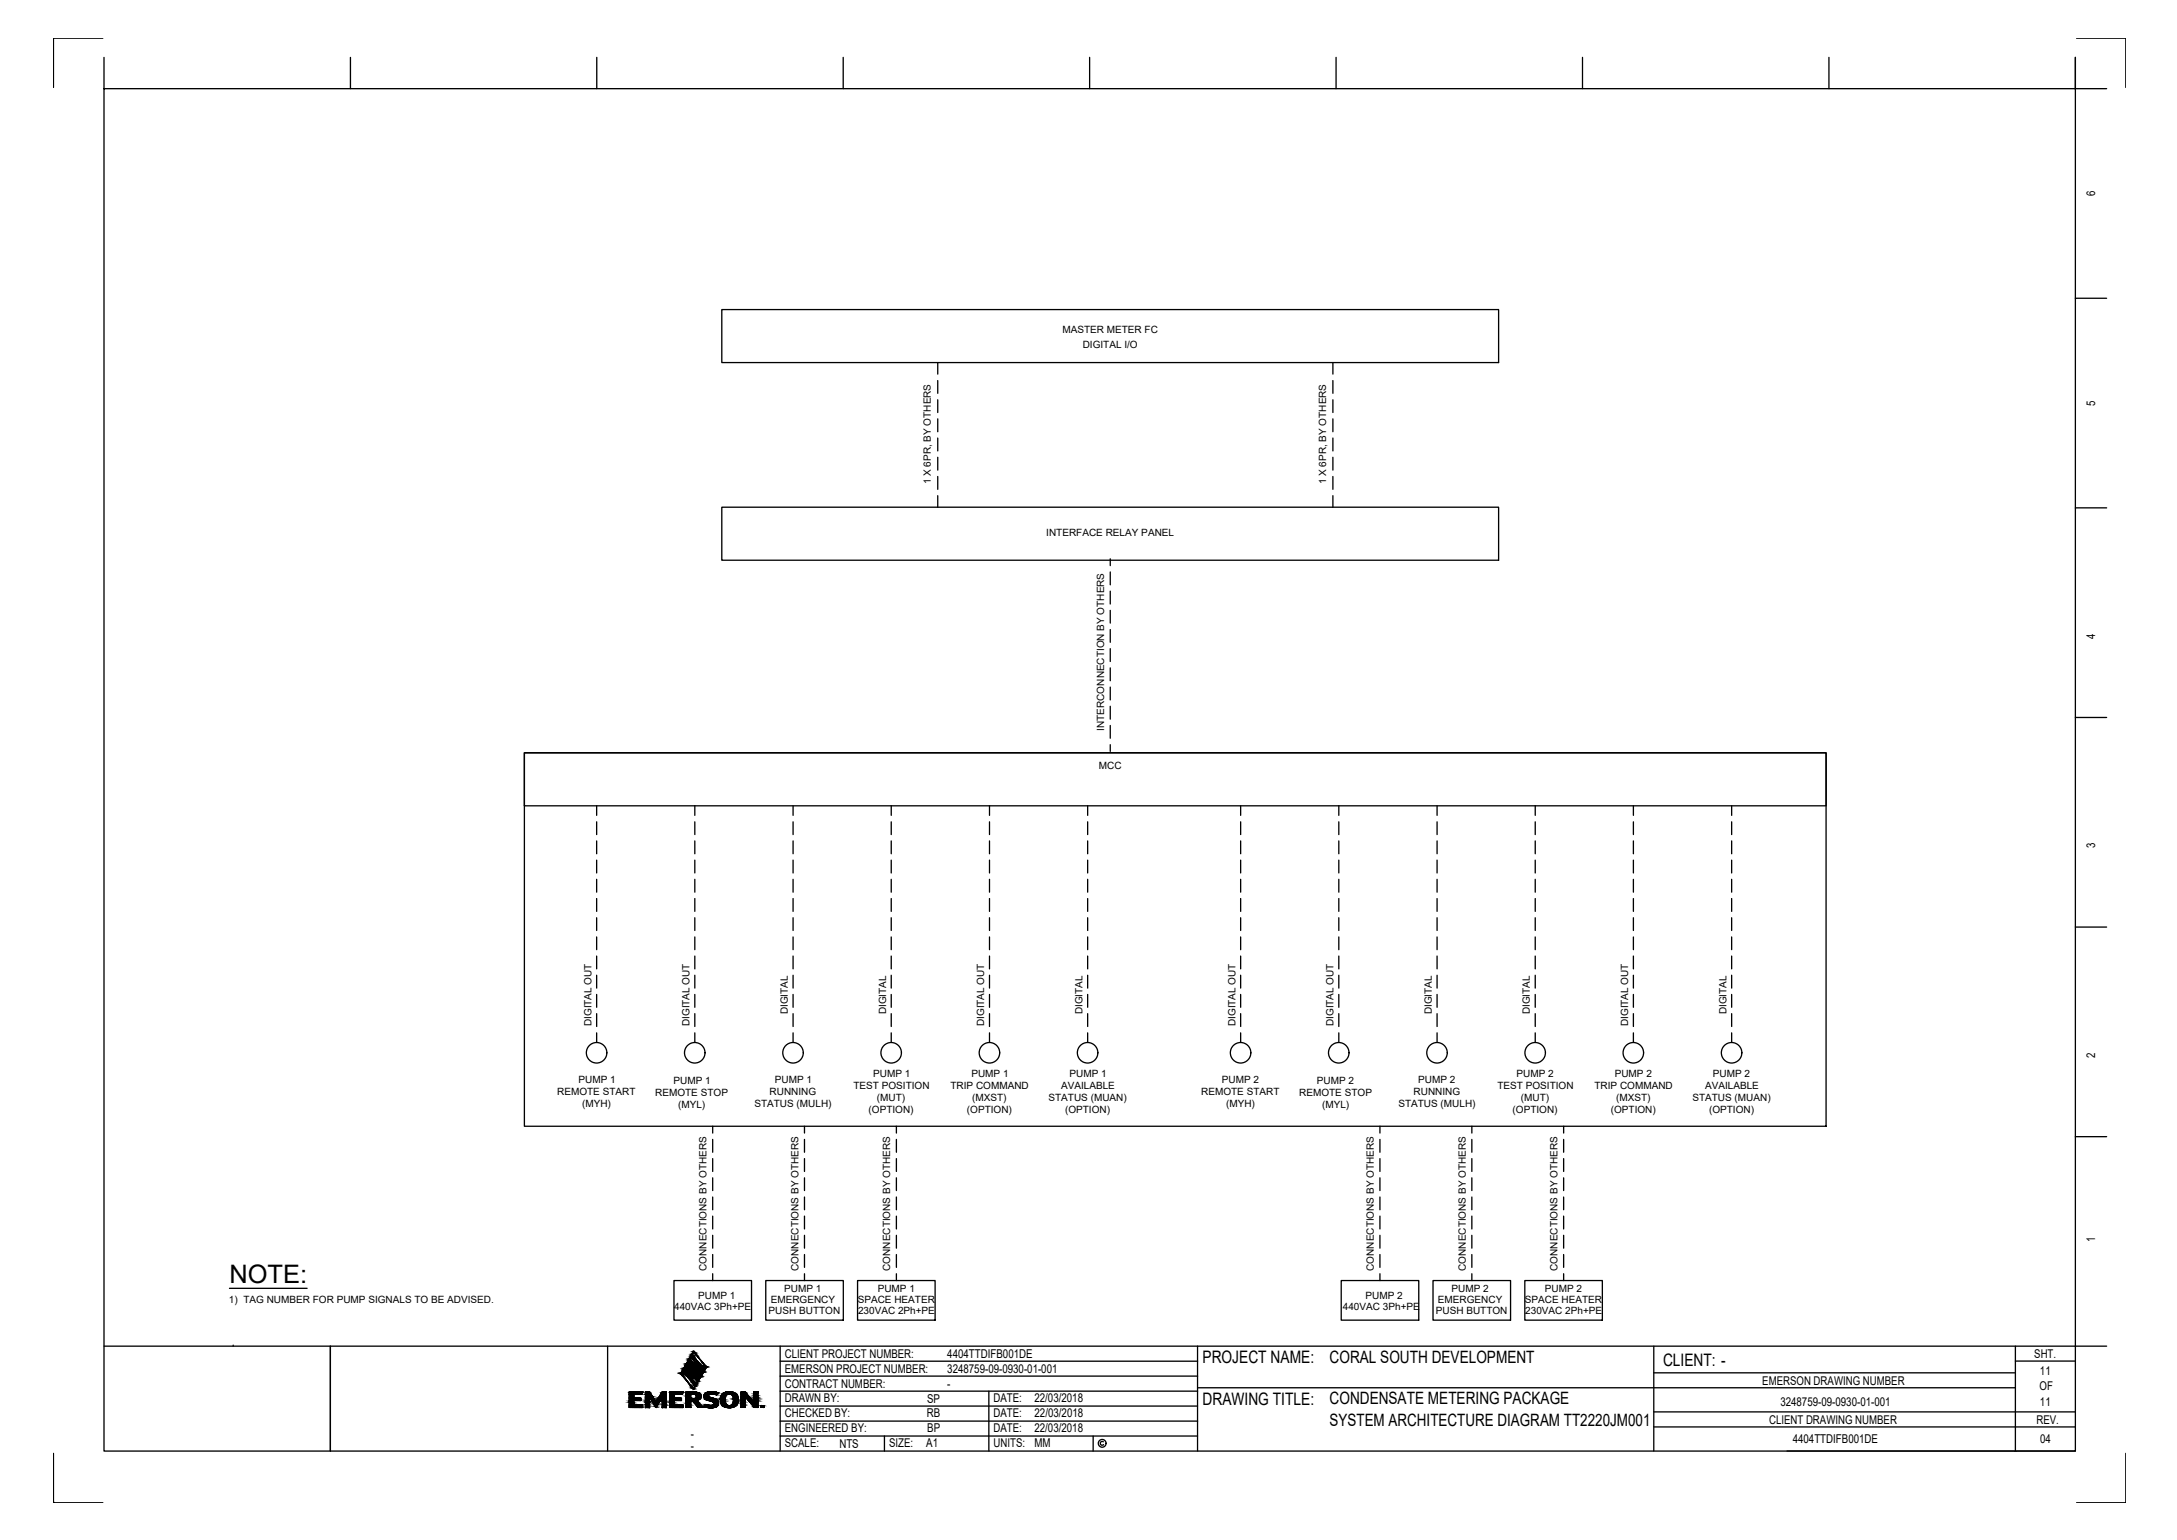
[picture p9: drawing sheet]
<svg xmlns="http://www.w3.org/2000/svg" width="420mm" height="297mm" viewBox="0 0 420 297" stroke-linecap="round" stroke-linejoin="round" font-family="sans-serif">
<defs><g id="words">
<text font-size="4.9" x="44.3" y="247.5">NOTE:</text>
<g font-size="3.3">
<text x="232.1" y="262.9">PROJECT NAME:</text>
<text x="256.6" y="262.9">CORAL SOUTH DEVELOPMENT</text>
<text x="321" y="263.4">CLIENT: -</text>
<text x="232.1" y="270.9">DRAWING TITLE:</text>
<text x="256.6" y="270.9">CONDENSATE METERING PACKAGE</text>
<text x="256.6" y="275">SYSTEM ARCHITECTURE DIAGRAM TT2220JM001</text>
</g>
<g font-size="2.3">
<text x="404.4" y="37.8" transform="rotate(-90 404.4 37.8)">6</text>
<text x="404.4" y="78.2" transform="rotate(-90 404.4 78.2)">5</text>
<text x="404.4" y="123.2" transform="rotate(-90 404.4 123.2)">4</text>
<text x="404.4" y="163.6" transform="rotate(-90 404.4 163.6)">3</text>
<text x="404.4" y="204" transform="rotate(-90 404.4 204)">2</text>
<text x="404.4" y="239.6" transform="rotate(-90 404.4 239.6)">1</text>
<text x="151.5" y="261.9">CLIENT PROJECT NUMBER:</text>
<text x="182.8" y="261.9">4404TTDIFB001DE</text>
<text x="392.6" y="262">SHT.</text>
<text x="151.5" y="264.8">EMERSON PROJECT NUMBER:</text>
<text x="151.5" y="267.7">CONTRACT NUMBER:</text>
<text x="182.8" y="264.8">3248759-09-0930-01-001</text>
<text x="182.8" y="267.7">-</text>
<text x="340.1" y="267.1">EMERSON DRAWING NUMBER</text>
<text x="393.6" y="268.2">OF</text>
<text x="393.7" y="265.3">11</text>
<text x="151.5" y="273.4">CHECKED BY:</text>
<text x="151.5" y="270.5">DRAWN BY:</text>
<text x="178.9" y="273.4">RB</text>
<text x="178.9" y="270.5">SP</text>
<text x="191.8" y="270.5">DATE:</text>
<text x="191.8" y="273.4">DATE:</text>
<text x="199.7" y="270.5">22/03/2018</text>
<text x="199.7" y="273.4">22/03/2018</text>
<text x="341.4" y="274.6">CLIENT DRAWING NUMBER</text>
<text x="343.6" y="271.1">3248759-09-0930-01-001</text>
<text x="393" y="274.6">REV.</text>
<text x="393.7" y="271.1">11</text>
<text x="133.4" y="277.4">-</text>
<text x="133.4" y="279.6">-</text>
<text x="151.5" y="276.3">ENGINEERED BY:</text>
<text x="151.5" y="279.2">SCALE:</text>
<text x="162" y="279.2">NTS</text>
<text x="171.6" y="279.2">SIZE:</text>
<text x="178.8" y="279.2">A1</text>
<text x="179" y="276.3">BP</text>
<text x="191.8" y="276.3">DATE:</text>
<text x="191.8" y="279.2">UNITS:</text>
<text x="199.7" y="276.3">22/03/2018</text>
<text x="199.7" y="279.2">MM</text>
<text x="346" y="278.3">4404TTDIFB001DE</text>
<text x="393.7" y="278.3">04</text>
</g>
<g font-size="1.9">
<text x="205" y="64.1">MASTER METER FC</text>
<text x="209" y="67.1">DIGITAL I/O</text>
<text x="179.7" y="93.5" transform="rotate(-90 179.7 93.5)">1 X 6PR, BY OTHERS</text>
<text x="255.9" y="93.5" transform="rotate(-90 255.9 93.5)">1 X 6PR, BY OTHERS</text>
<text x="201.9" y="103.3">INTERFACE RELAY PANEL</text>
<text x="213.1" y="140.9" transform="rotate(-90 213.1 140.9)">INTERCONNECTION BY OTHERS</text>
<text x="212.1" y="148.3">MCC</text>
<text x="114.1" y="198" transform="rotate(-90 114.1 198)">DIGITAL OUT</text>
<text x="133.1" y="198" transform="rotate(-90 133.1 198)">DIGITAL OUT</text>
<text x="152" y="195.6" transform="rotate(-90 152 195.6)">DIGITAL</text>
<text x="171" y="195.6" transform="rotate(-90 171 195.6)">DIGITAL</text>
<text x="190" y="198" transform="rotate(-90 190 198)">DIGITAL OUT</text>
<text x="208.9" y="195.6" transform="rotate(-90 208.9 195.6)">DIGITAL</text>
<text x="238.4" y="198" transform="rotate(-90 238.4 198)">DIGITAL OUT</text>
<text x="257.4" y="198" transform="rotate(-90 257.4 198)">DIGITAL OUT</text>
<text x="276.3" y="195.6" transform="rotate(-90 276.3 195.6)">DIGITAL</text>
<text x="295.3" y="195.6" transform="rotate(-90 295.3 195.6)">DIGITAL</text>
<text x="314.2" y="198" transform="rotate(-90 314.2 198)">DIGITAL OUT</text>
<text x="333.2" y="195.6" transform="rotate(-90 333.2 195.6)">DIGITAL</text>
<text x="111.7" y="208.9">PUMP 1</text>
<text x="130" y="209">PUMP 1</text>
<text x="149.6" y="208.9">PUMP 1</text>
<text x="168.5" y="207.7">PUMP 1</text>
<text x="187.5" y="207.7">PUMP 1</text>
<text x="206.4" y="207.8">PUMP 1</text>
<text x="235.8" y="208.9">PUMP 2</text>
<text x="254.2" y="209">PUMP 2</text>
<text x="273.7" y="208.9">PUMP 2</text>
<text x="292.7" y="207.7">PUMP 2</text>
<text x="311.6" y="207.7">PUMP 2</text>
<text x="330.6" y="207.8">PUMP 2</text>
<text x="107.5" y="211.2">REMOTE START</text>
<text x="112.3" y="213.6">(MYH)</text>
<text x="126.5" y="211.3">REMOTE STOP</text>
<text x="130.9" y="213.7">(MYL)</text>
<text x="145.6" y="213.6">STATUS (MULH)</text>
<text x="148.5" y="211.2">RUNNING</text>
<text x="164.7" y="210.1">TEST POSITION</text>
<text x="167.6" y="214.7">(OPTION)</text>
<text x="169.3" y="212.4">(MUT)</text>
<text x="183.4" y="210.1">TRIP COMMAND</text>
<text x="186.6" y="214.7">(OPTION)</text>
<text x="187.6" y="212.4">(MXST)</text>
<text x="202.4" y="212.4">STATUS (MUAN)</text>
<text x="204.8" y="210.1">AVAILABLE</text>
<text x="205.6" y="214.7">(OPTION)</text>
<text x="231.8" y="211.2">REMOTE START</text>
<text x="236.6" y="213.6">(MYH)</text>
<text x="250.7" y="211.3">REMOTE STOP</text>
<text x="255.2" y="213.7">(MYL)</text>
<text x="269.9" y="213.6">STATUS (MULH)</text>
<text x="272.8" y="211.2">RUNNING</text>
<text x="289" y="210.1">TEST POSITION</text>
<text x="291.9" y="214.7">(OPTION)</text>
<text x="293.5" y="212.4">(MUT)</text>
<text x="307.7" y="210.1">TRIP COMMAND</text>
<text x="310.9" y="214.7">(OPTION)</text>
<text x="311.9" y="212.4">(MXST)</text>
<text x="326.6" y="212.4">STATUS (MUAN)</text>
<text x="329.1" y="210.1">AVAILABLE</text>
<text x="329.8" y="214.7">(OPTION)</text>
<text x="136.4" y="245.1" transform="rotate(-90 136.4 245.1)">CONNECTIONS BY OTHERS</text>
<text x="154.1" y="245.1" transform="rotate(-90 154.1 245.1)">CONNECTIONS BY OTHERS</text>
<text x="171.8" y="245.1" transform="rotate(-90 171.8 245.1)">CONNECTIONS BY OTHERS</text>
<text x="265.2" y="245.1" transform="rotate(-90 265.2 245.1)">CONNECTIONS BY OTHERS</text>
<text x="282.9" y="245.1" transform="rotate(-90 282.9 245.1)">CONNECTIONS BY OTHERS</text>
<text x="300.6" y="245.1" transform="rotate(-90 300.6 245.1)">CONNECTIONS BY OTHERS</text>
<text x="44.2" y="251.4">1) TAG NUMBER FOR PUMP SIGNALS TO BE ADVISED.</text>
<text x="134.8" y="250.6">PUMP 1</text>
<text x="148.7" y="251.4">EMERGENCY</text>
<text x="151.4" y="249.3">PUMP 1</text>
<text x="165.5" y="251.4">SPACE HEATER</text>
<text x="169.4" y="249.3">PUMP 1</text>
<text x="263.6" y="250.6">PUMP 2</text>
<text x="277.5" y="251.4">EMERGENCY</text>
<text x="280.2" y="249.3">PUMP 2</text>
<text x="294.3" y="251.4">SPACE HEATER</text>
<text x="298.2" y="249.3">PUMP 2</text>
<text x="130.1" y="252.7">440VAC 3Ph+PE</text>
<text x="148.3" y="253.5">PUSH BUTTON</text>
<text x="165.6" y="253.5">230VAC 2Ph+PE</text>
<text x="259.2" y="252.7">440VAC 3Ph+PE</text>
<text x="277.1" y="253.5">PUSH BUTTON</text>
<text x="294.4" y="253.5">230VAC 2Ph+PE</text>
</g>
</g></defs>
<!-- layer: EQUIP -->
<path d="M139.3 59.7h149.9v10.2h-149.9zM139.3 97.8h149.9v10.3h-149.9zM101.2 145.2h251.2v72h-251.2zM101.2 145.2h251.2v10.2h-251.2zM130.1 247h14.9v7.6h-14.9zM147.8 247h15v7.6h-15zM165.5 247h15v7.6h-15zM258.9 247h14.9v7.6h-14.9zM276.6 247h14.9v7.6h-14.9zM294.3 247h15v7.6h-15z" fill="none" stroke="#000" stroke-width=".25"/>
<!-- layer: PandID - Electrical -->
<g fill="none" stroke="#000" stroke-width=".25">
<path d="M181 69.9v2.3M181 73.4v2.5M181 77.1v2.5M257.2 69.9v2.3M257.2 73.4v2.5M257.2 77.1v2.5M181 80.8v2.5M181 84.5v2.5M181 88.2v2.5M181 91.9v2.5M181 95.6v2.2M257.2 80.8v2.5"/>
<path d="M257.2 84.5v2.5M257.2 88.2v2.5M257.2 91.9v2.5M257.2 95.6v2.2M214.3 107.8v1.3M214.3 110.3v2.5M214.3 114v2.5M214.3 117.7v2.5M214.3 121.4v2.5M214.3 125.1v2.5M214.3 128.8v2.5M214.3 132.5v2.5"/>
<path d="M214.3 136.2v2.5M214.3 139.9v2.5M115.2 155.4v1.9M115.2 158.5v2.5M134.1 155.4v1.9M134.1 158.5v2.5M153.1 155.4v1.9M153.1 158.5v2.5M172 155.4v1.9M172 158.5v2.5M191 155.4v1.9M191 158.5v2.5"/>
<path d="M209.9 155.4v1.9M209.9 158.5v2.5M214.3 143.6v1.3M239.4 155.4v1.9M239.4 158.5v2.5M258.4 155.4v1.9M258.4 158.5v2.5M277.4 155.4v1.9M277.4 158.5v2.5M296.3 155.4v1.9M296.3 158.5v2.5M315.2 155.4v1.9"/>
<path d="M315.2 158.5v2.5M334.2 155.4v1.9M334.2 158.5v2.5M115.2 162.2v2.5M115.2 165.9v2.5M115.2 169.6v2.5M115.2 173.3v2.5M115.2 177v2.5M134.1 162.2v2.5M134.1 165.9v2.5M134.1 169.6v2.5M134.1 173.3v2.5"/>
<path d="M134.1 177v2.5M153.1 162.2v2.5M153.1 165.9v2.5M153.1 169.6v2.5M153.1 173.3v2.5M153.1 177v2.5M172 162.2v2.5M172 165.9v2.5M172 169.6v2.5M172 173.3v2.5M172 177v2.5M191 162.2v2.5"/>
<path d="M191 165.9v2.5M191 169.6v2.5M191 173.3v2.5M191 177v2.5M209.9 162.2v2.5M209.9 165.9v2.5M209.9 169.6v2.5M209.9 173.3v2.5M209.9 177v2.5M239.4 162.2v2.5M239.4 165.9v2.5M239.4 169.6v2.5"/>
<path d="M239.4 173.3v2.5M239.4 177v2.5M258.4 162.2v2.5M258.4 165.9v2.5M258.4 169.6v2.5M258.4 173.3v2.5M258.4 177v2.5M277.4 162.2v2.5M277.4 165.9v2.5M277.4 169.6v2.5M277.4 173.3v2.5M277.4 177v2.5"/>
<path d="M296.3 162.2v2.5M296.3 165.9v2.5M296.3 169.6v2.5M296.3 173.3v2.5M296.3 177v2.5M315.2 162.2v2.5M315.2 165.9v2.5M315.2 169.6v2.5M315.2 173.3v2.5M315.2 177v2.5M334.2 162.2v2.5M334.2 165.9v2.5"/>
<path d="M334.2 169.6v2.5M334.2 173.3v2.5M334.2 177v2.5M115.2 180.7v2.5M115.2 184.4v2.5M115.2 188.1v2.5M115.2 191.8v2.5M115.2 195.5v2.5M115.2 199.2v1.9M134.1 180.7v2.5M134.1 184.4v2.5M134.1 188.1v2.5"/>
<path d="M134.1 191.8v2.5M134.1 195.5v2.5M134.1 199.2v1.9M153.1 180.7v2.5M153.1 184.4v2.5M153.1 188.1v2.5M153.1 191.8v2.5M153.1 195.5v2.5M153.1 199.2v1.9M172 180.7v2.5M172 184.4v2.5M172 188.1v2.5"/>
<path d="M172 191.8v2.5M172 195.5v2.5M172 199.2v1.9M191 180.7v2.5M191 184.4v2.5M191 188.1v2.5M191 191.8v2.5M191 195.5v2.5M191 199.2v1.9M209.9 180.7v2.5M209.9 184.4v2.5M209.9 188.1v2.5"/>
<path d="M209.9 191.8v2.5M209.9 195.5v2.5M209.9 199.2v1.9M239.4 180.7v2.5M239.4 184.4v2.5M239.4 188.1v2.5M239.4 191.8v2.5M239.4 195.5v2.5M239.4 199.2v1.9M258.4 180.7v2.5M258.4 184.4v2.5M258.4 188.1v2.5"/>
<path d="M258.4 191.8v2.5M258.4 195.5v2.5M258.4 199.2v1.9M277.4 180.7v2.5M277.4 184.4v2.5M277.4 188.1v2.5M277.4 191.8v2.5M277.4 195.5v2.5M277.4 199.2v1.9M296.3 180.7v2.5M296.3 184.4v2.5M296.3 188.1v2.5"/>
<path d="M296.3 191.8v2.5M296.3 195.5v2.5M296.3 199.2v1.9M315.2 180.7v2.5M315.2 184.4v2.5M315.2 188.1v2.5M315.2 191.8v2.5M315.2 195.5v2.5M315.2 199.2v1.9M334.2 180.7v2.5M334.2 184.4v2.5M334.2 188.1v2.5"/>
<path d="M334.2 191.8v2.5M334.2 195.5v2.5M334.2 199.2v1.9M137.5 217.2v1.3M137.5 219.8v2.5M155.3 217.2v1.3M155.3 219.8v2.5M173 217.2v1.3M173 219.8v2.5M266.3 217.2v1.3M266.3 219.8v2.5M284.1 217.2v1.3"/>
<path d="M284.1 219.8v2.5M301.8 217.2v1.3M301.8 219.8v2.5M137.5 223.5v2.5M137.5 227.2v2.4M137.5 230.9v2.4M137.5 234.6v2.4M137.5 238.3v2.4M155.3 223.5v2.5M155.3 227.2v2.4M155.3 230.9v2.4M155.3 234.6v2.4"/>
<path d="M155.3 238.3v2.4M173 223.5v2.5M173 227.2v2.4M173 230.9v2.4M173 234.6v2.4M173 238.3v2.4M266.3 223.5v2.5M266.3 227.2v2.4M266.3 230.9v2.4M266.3 234.6v2.4M266.3 238.3v2.4M284.1 223.5v2.5"/>
<path d="M284.1 227.2v2.4M284.1 230.9v2.4M284.1 234.6v2.4M284.1 238.3v2.4M301.8 223.5v2.5M301.8 227.2v2.4M301.8 230.9v2.4M301.8 234.6v2.4M301.8 238.3v2.4M137.5 242v2.5M137.5 245.7v1.3M155.3 242v2.5"/>
<path d="M155.3 245.7v1.3M173 242v2.5M173 245.7v1.3M266.3 242v2.5M266.3 245.7v1.3M284.1 242v2.5M284.1 245.7v1.3M301.8 242v2.5M301.8 245.7v1.3"/>
</g>
<!-- layer: 0 -->
<g fill="none" stroke="#000" stroke-width=".25">
<path d="M19.8 7.4h-9.5v9.5M20.1 17.1h380.4v262.8h-380.4zM20.1 11.1v6M67.6 11.1v6M115.2 11.1v6M162.7 11.1v6M210.3 11.1v6M257.9 11.1v6M305.4 11.1v6M353 11.1v6M400.5 11.1v6h6.1M400.8 7.4h9.5v9.5"/>
<path d="M400.5 57.5h6.1M400.5 98h6.1M400.5 138.4h6.1M400.5 178.8h6.1M400.5 219.2h6.1M20.1 259.7h386.5M45 259.7h.1M117.3 259.7v20.2M150.6 259.7v20.2M231.1 259.7v20.2M319.2 259.7v20.2M389 259.7v20.2"/>
<path d="M150.6 262.6h80.5M150.6 265.4h80.5M150.6 268.3h80.5M150.6 274.1h80.5M150.6 277h80.5M150.6 271.2h80.5M170.7 277v2.9M190.8 268.3v11.6M211 277v2.9M231.1 267.7h157.9M319.2 272.3h81.3M319.2 275.2h81.3"/>
<path d="M319.2 264.8h69.8M344.9 279.9h55.6M389 262.5h11.5M10.3 280.3v9.6h9.5M410.3 280.3v9.6h-9.5"/>
<circle cx="115.1" cy="203.1" r="1.98"/>
<circle cx="134.1" cy="203.1" r="1.98"/>
<circle cx="153.1" cy="203.1" r="1.98"/>
<circle cx="172" cy="203.1" r="1.98"/>
<circle cx="191" cy="203.1" r="1.98"/>
<circle cx="209.9" cy="203.1" r="1.98"/>
<circle cx="239.4" cy="203.1" r="1.98"/>
<circle cx="258.4" cy="203.1" r="1.98"/>
<circle cx="277.3" cy="203.1" r="1.98"/>
<circle cx="296.3" cy="203.1" r="1.98"/>
<circle cx="315.2" cy="203.1" r="1.98"/>
<circle cx="334.2" cy="203.1" r="1.98"/>
</g>
<!-- layer: TEXT -->
<g fill="none" stroke="#000" stroke-width=".25">
<path d="M44.3 248.5h15M212.9 278.1a.37 .37 0 0 0-.5 .1 .37 .37 0 0 0 .1 .5 .37 .37 0 0 0 .5-.1"/>
<circle cx="212.7" cy="278.4" r=".75"/>
</g>
<!-- layer: BORDER -->
<path d="M63.8 259.7v20.2" fill="none" stroke="#000" stroke-width=".25"/>
<!-- layer: DIMENSION -->
<path d="M10.3 7.4h.1M10.3 289.9h.1" fill="none" stroke="#000" stroke-width=".19"/>
<!-- layer: SYMS -->
<path d="M10.3 7.4h.1M10.3 289.9h.1" fill="none" stroke="#000" stroke-width=".25"/>
<!-- layer: TABLE -->
<path d="M10.3 7.4h.1M10.3 289.9h.1" fill="none" stroke="#000" stroke-width=".25"/>
<!-- layer: REVCLOUD -->
<path d="M10.3 7.4h.1M10.3 289.9h.1" fill="none" stroke="#000" stroke-width=".25"/>
<!-- layer: LOGO -->
<g fill="#000" stroke="#000" stroke-width=".19">
<path d="M121.4 271.5h2.6zM121.5 271.5h2.5zM121.8 271.5h2.2zM122.2 271.5h1.8zM123.2 271.5h.8zM123.6 271.5h.4zM124.6 271.5h.1zM126.6 271.4h.1zM127.7 268.6h.9zM127.8 268.5h.8zM127.8 271.5h.1zM129.2 271.5h2.7z"/>
<path d="M129.3 268.5h2.6zM129.3 271.5h2.6zM129.6 271.5h2.3zM130.1 271.5h1.8zM131 271.5h.9zM131.5 271.5h.4zM132.3 263.3h.1zM132.4 271.5h.2zM132.5 263.1h.1zM133.2 261.8l-.1 .1zM133.3 261.6h.1zM133.6 265.7h1.6z"/>
<path d="M133.6 268.9h1.6zM133.6 269.8h1.6zM133.8 267.9h.1zM133.9 269h1.3zM134.3 269.2h1zM134.4 266h.6zM134.3 267h.1zM134.6 266.1h.3zM134.8 266.2h.1zM135.2 265.6h.1zM135.3 265.3h.1zM135.7 264.6h.1z"/>
<path d="M135.8 264.4h.1zM136 271.4h2.2zM136 270.9h.2zM136.2 268.7h2.5zM136.2 263.7h.1zM137.1 271.5h.3zM137.2 271.1h1.4zM137.1 271.5h.2zM137.3 268.4h.1zM140 271.5h1.5zM143 271.5h.1zM145.5 271.4h.8z"/>
<path d="M146.2 268.5h.1z"/>
<path d="M121.4 269h1zM121.4 269h1z"/>
<path d="M121.4 269h1zM121.4 269h1z"/>
<path d="M121.4 269l1 .1zM121.4 269l1 .1z"/>
<path d="M121.4 269.1l1 .1v-.1zM121.4 269.1l1 .1h-1z"/>
<path d="M121.4 269.2l1 .1zM121.4 269.2l1 .1z"/>
<path d="M121.4 269.3l1 .2v-.2zM121.4 269.3l1 .2h-1z"/>
<path d="M121.4 269.5l1 .1zM121.4 269.5l1 .1z"/>
<path d="M121.4 269.6h1zM121.4 269.6h1z"/>
<path d="M121.4 269.6l1 .1zM121.4 269.6l1 .1z"/>
<path d="M121.4 270.2h1zM121.4 270.2h1z"/>
<path d="M121.4 270.2l1 .1zM121.4 270.2l1 .1z"/>
<path d="M121.4 270.3l1 .3v-.3zM121.4 270.3l1 .3h-1z"/>
<path d="M121.4 270.6h1zM121.4 270.6h1z"/>
<path d="M121.4 270.6l1 .2v-.2zM121.4 270.6l1 .2h-1z"/>
<path d="M121.4 270.8l1 .1zM121.4 270.8l1 .1z"/>
<path d="M121.4 270.9l1 .1v-.1zM121.4 270.9l1 .1h-1z"/>
<path d="M121.4 271h1zM121.4 271h1z"/>
<path d="M121.4 269.7h2.3zM121.4 269.7h2.3z"/>
<path d="M121.4 269.7h2.3zM121.4 269.7h2.3z"/>
<path d="M121.4 269.7l2.3 .2v-.2zM121.4 269.7l2.3 .2h-2.3z"/>
<path d="M121.4 269.9l2.3 .1v-.1zM121.4 269.9l2.3 .1h-2.3z"/>
<path d="M121.4 270l2.3 .1zM121.4 270l2.3 .1z"/>
<path d="M121.4 270.1h2.3zM121.4 270.1h2.3z"/>
<path d="M121.4 270.1l2.3 .1zM121.4 270.1l2.3 .1z"/>
<path d="M121.4 268.9h2.5zM121.4 268.9l2.5 .1z"/>
<path d="M121.4 268.9h2.5zM121.4 268.9h2.5z"/>
<path d="M121.4 268.8h2.5zM121.4 268.8l2.5 .1z"/>
<path d="M123.9 271.5h.1zM123.9 271.5h.1z"/>
<path d="M121.4 268.7l2.5 .1 .1-.1zM121.4 268.7l2.5 .1h-2.5z"/>
<path d="M121.4 268.7h2.6zM121.4 268.7h2.6z"/>
<path d="M121.4 268.6h2.6zM121.4 268.6h2.6z"/>
<path d="M121.4 268.6h2.6zM121.4 268.6l2.6 .1z"/>
<path d="M121.4 271h2.6zM121.4 271h2.6z"/>
<path d="M121.4 271l2.6 .1zM121.4 271l2.6 .1z"/>
<path d="M121.4 271.1h2.6zM121.4 271.1h2.6z"/>
<path d="M121.4 271.1l2.6 .1zM121.4 271.1l2.6 .1z"/>
<path d="M121.4 271.2l2.6 .1zM121.4 271.2l2.6 .1z"/>
<path d="M121.4 271.3h2.6zM121.4 271.3h2.6z"/>
<path d="M121.4 271.3l2.6 .1zM121.4 271.3l2.6 .1z"/>
<path d="M121.4 271.4h2.6zM121.4 271.4h2.6z"/>
<path d="M121.4 271.4h2.6zM121.4 271.4h2.6z"/>
<path d="M121.4 271.4l2.6 .1zM121.4 271.4l2.6 .1zM121.4 271.5h2.6z"/>
<path d="M121.4 271.5h2.6zM121.4 271.5h2.6zM121.5 271.5h2.5z"/>
<path d="M121.7 271.5h2.3zM121.7 271.5h2.3zM121.8 271.5h2.2z"/>
<path d="M122 271.5h2zM122 271.5h2zM122.2 271.5h1.8z"/>
<path d="M122.7 271.5h1.3zM122.7 271.5h1.3zM123.2 271.5h.8z"/>
<path d="M123.4 271.5h.6zM123.4 271.5h.6zM123.6 271.5h.4z"/>
<path d="M123.8 271.5h.2zM123.8 271.5h.2z"/>
<path d="M121.4 268.5h2.7zM121.4 268.5l2.6 .1zM121.4 268.6h2.6zM121.4 268.6h2.6z"/>
<path d="M121.5 268.5h2.6zM121.5 268.5h2.6z"/>
<path d="M121.5 268.5h2.6zM121.4 268.5h2.7zM121.4 268.5h2.7zM121.4 268.5h2.7z"/>
<path d="M121.4 268.5h2.7zM121.4 268.5h2.7z"/>
<path d="M124.6 269.5h.8zM124.6 269.5h.8z"/>
<path d="M124.6 268.5h.7zM124.6 268.5h.7z"/>
<path d="M124.6 268.5h.8zM124.6 268.5h.8z"/>
<path d="M124.6 268.5h.8zM124.6 268.5h.8z"/>
<path d="M124.6 269.5h.8zM124.6 269.5h.8z"/>
<path d="M124.6 269.5l.8 .1v-.1zM124.6 269.5l.8 .1h-.8z"/>
<path d="M124.6 269.6l.8 .1v-.1zM124.6 269.6l.8 .1h-.8z"/>
<path d="M124.6 269.7l.8 .1zM124.6 269.7l.8 .1z"/>
<path d="M124.6 269.8l.8 .1zM124.6 269.8l.8 .1z"/>
<path d="M124.6 269.9h.8zM124.6 269.9h.8z"/>
<path d="M124.6 269.9l.8 .2v-.2zM124.6 269.9l.8 .2h-.8z"/>
<path d="M124.6 270.1l.8 .2v-.2zM124.6 270.1l.8 .2h-.8z"/>
<path d="M124.6 270.3l.8 .2v-.2zM124.6 270.3l.8 .2h-.8z"/>
<path d="M124.6 270.5l.8 .1zM124.6 270.5l.8 .1z"/>
<path d="M124.6 270.6l.8 .3v-.3zM124.6 270.6l.8 .3h-.8z"/>
<path d="M124.6 270.9l.8 .1zM124.6 270.9l.8 .1z"/>
<path d="M124.6 271l.8 .2v-.2zM124.6 271l.8 .2h-.8z"/>
<path d="M124.6 271.2h.8zM124.6 271.2h.8z"/>
<path d="M124.6 271.2l.8 .1v-.1zM124.6 271.2l.8 .1h-.8z"/>
<path d="M124.6 271.3l.8 .1zM124.6 271.3l.8 .1z"/>
<path d="M124.6 271.4h.8zM124.6 271.4h.8z"/>
<path d="M124.6 271.4l.8 .1zM124.6 271.4l.8 .1z"/>
<path d="M124.6 271.5h.8zM124.6 271.5h.8z"/>
<path d="M124.6 271.5h.8zM124.6 271.5h.8z"/>
<path d="M125.2 271.5h.2zM125.2 271.5h.2z"/>
<path d="M124.6 268.5h.8zM124.6 268.5h.8z"/>
<path d="M124.6 268.5l.8 .1zM124.6 268.5l.8 .1z"/>
<path d="M124.6 268.6h.9zM124.6 268.6h.9z"/>
<path d="M124.6 268.6h.9zM124.6 268.6h.9zM124.6 268.6h.9zM124.6 268.6h.9z"/>
<path d="M124.6 268.6h.9zM124.6 268.6h.9z"/>
<path d="M124.6 268.6l.9 .1zM124.6 268.6l.9 .1z"/>
<path d="M124.6 268.7l1 .1zM124.6 268.7l1 .1z"/>
<path d="M124.6 268.8h1zM124.6 268.8h1z"/>
<path d="M124.6 268.8l1.1 .2-.1-.2zM124.6 268.8l1.1 .2h-1.1z"/>
<path d="M124.6 269h1.1zM124.6 269h1.1z"/>
<path d="M124.6 269l1.3 .3-.2-.3zM124.6 269l1.3 .3h-1.3z"/>
<path d="M125.9 270.3h.7zM125.9 270.3h.7z"/>
<path d="M124.6 269.3l1.4 .2-.1-.2zM124.6 269.3l1.4 .2h-1.4z"/>
<path d="M124.6 269.5h1.5zM124.6 269.5h1.5z"/>
<path d="M125.4 269.5h.7zM125.4 269.5h.7z"/>
<path d="M125.4 269.5l.7 .1zM125.4 269.5l.7 .1z"/>
<path d="M125.4 269.6h.7zM125.4 269.6h.7z"/>
<path d="M125.4 269.6l.8 .2-.1-.2zM125.4 269.6l.8 .2h-.7z"/>
<path d="M125.5 269.8l.8 .1-.1-.1zM125.5 269.8l.8 .1h-.7z"/>
<path d="M125.6 269.9l.8 .1zM125.6 269.9l.8 .1z"/>
<path d="M125.7 270l.8 .1-.1-.1zM125.7 270l.8 .1h-.7z"/>
<path d="M125.8 270.1l.7 .1zM125.8 270.1l.7 .1z"/>
<path d="M125.8 270.2l.7 .1zM125.8 270.2l.7 .1z"/>
<path d="M125.9 270.3h.7zM125.9 270.3h.7z"/>
<path d="M125.9 270.3h.7zM125.9 270.3h.7z"/>
<path d="M126.6 270.3h.7zM126.6 270.3h.7z"/>
<path d="M126.6 271.4h.1zM126.6 271.4h.1z"/>
<path d="M126.5 271.3h.2zM126.5 271.3l.2 .1z"/>
<path d="M126.5 271.2l.2 .1 .1-.1zM126.5 271.2l.2 .1z"/>
<path d="M126.4 271.1h.4zM126.4 271.1l.4 .1z"/>
<path d="M126.3 271l.5 .1 .1-.1zM126.3 271l.5 .1h-.4z"/>
<path d="M126.3 270.9h.6zM126.3 270.9l.6 .1z"/>
<path d="M126.2 270.8l.7 .1 .1-.1zM126.2 270.8l.7 .1h-.6z"/>
<path d="M127.1 269.5h.7zM127.1 269.5h.7z"/>
<path d="M125.9 270.4l1.1 .4 .3-.4zM125.9 270.4l1.1 .4h-.8z"/>
<path d="M125.9 270.3h1.4zM125.9 270.3l1.4 .1z"/>
<path d="M126.6 270.3h.7zM126.6 270.3h.7z"/>
<path d="M126.7 270.2l.6 .1 .1-.1zM126.7 270.2l.6 .1h-.7z"/>
<path d="M126.7 270.2h.7zM126.7 270.2h.7z"/>
<path d="M126.8 270l.6 .2 .1-.2zM126.8 270l.6 .2h-.7z"/>
<path d="M126.9 269.9h.7zM126.9 269.9l.6 .1z"/>
<path d="M127 269.8l.6 .1v-.1zM127 269.8l.6 .1h-.7z"/>
<path d="M127 269.7h.7zM127 269.7l.6 .1z"/>
<path d="M127.1 269.6l.6 .1v-.1zM127.1 269.6l.6 .1h-.7z"/>
<path d="M127.8 269.5h.8zM127.8 269.5h.8z"/>
<path d="M127.1 269.5h.7zM127.1 269.5h.7z"/>
<path d="M127.1 269.5h.7zM127.1 269.5l.6 .1z"/>
<path d="M127.8 271.5h.1zM127.8 271.5h.2z"/>
<path d="M127.9 268.5h.7zM127.9 268.5h.7z"/>
<path d="M127.9 268.5h.7zM127.8 268.5h.8zM127.8 268.5h.8z"/>
<path d="M127.8 268.5h.8zM127.7 268.5h.9z"/>
<path d="M127.7 268.5l.9 .1zM127.7 268.5l.9 .1z"/>
<path d="M127.7 268.6h.9zM127.7 268.6h.9z"/>
<path d="M127.7 268.6h.9zM127.7 268.6h.9zM127.7 268.6h.9z"/>
<path d="M127.7 268.6l.9 .1zM127.7 268.6l.9 .1z"/>
<path d="M127.6 268.7h1zM127.6 268.7h1z"/>
<path d="M127.6 268.7l1 .1v-.1zM127.6 268.7l1 .1h-1.1z"/>
<path d="M127.5 268.8l1.1 .1zM127.5 268.8l1.1 .1z"/>
<path d="M127.5 268.9l1.1 .1v-.1zM127.5 268.9l1.1 .1h-1.2z"/>
<path d="M127.4 269l1.2 .2v-.2zM127.4 269l1.2 .2h-1.3z"/>
<path d="M127.3 269.2l1.3 .1zM127.3 269.2l1.3 .1z"/>
<path d="M127.3 269.3l1.3 .2v-.2zM127.3 269.3l1.3 .2h-1.5z"/>
<path d="M127.8 269.5h.8zM127.8 269.5h.8z"/>
<path d="M127.8 269.5l.8 .1zM127.8 269.5l.8 .1z"/>
<path d="M127.8 269.6h.8zM127.8 269.6h.8z"/>
<path d="M127.8 269.6l.8 .1zM127.8 269.6l.8 .1z"/>
<path d="M127.8 269.7h.8zM127.8 269.7h.8z"/>
<path d="M127.8 269.7l.8 .1v-.1zM127.8 269.7l.8 .1h-.8z"/>
<path d="M127.8 269.8l.8 .1zM127.8 269.8l.8 .1z"/>
<path d="M127.8 269.9l.8 .1v-.1zM127.8 269.9l.8 .1h-.8z"/>
<path d="M127.8 270h.8zM127.8 270h.8z"/>
<path d="M127.8 270l.8 .2v-.2zM127.8 270l.8 .2h-.8z"/>
<path d="M127.8 270.2l.8 .2v-.2zM127.8 270.2l.8 .2h-.8z"/>
<path d="M127.8 270.4h.8zM127.8 270.4h.8z"/>
<path d="M127.8 270.4l.8 .4v-.4zM127.8 270.4l.8 .4h-.8z"/>
<path d="M127.8 270.8h.8zM127.8 270.8h.8z"/>
<path d="M127.8 270.8l.8 .2v-.2zM127.8 270.8l.8 .2h-.8z"/>
<path d="M127.8 271l.8 .1v-.1zM127.8 271l.8 .1h-.8z"/>
<path d="M127.8 271.1l.8 .2v-.2zM127.8 271.1l.8 .2h-.8z"/>
<path d="M127.8 271.3h.8zM127.8 271.3h.8z"/>
<path d="M127.8 271.3l.8 .1v-.1zM127.8 271.3l.8 .1h-.8z"/>
<path d="M127.8 271.4h.8zM127.8 271.4h.8z"/>
<path d="M127.8 271.4h.8zM127.8 271.4h.8z"/>
<path d="M127.8 271.4l.8 .1zM127.8 271.4l.8 .1zM127.8 271.5h.8zM127.8 271.5h.8z"/>
<path d="M127.8 271.5h.8zM127.8 271.5h.8z"/>
<path d="M128.5 271.5h.1zM128.5 271.5h.1z"/>
<path d="M129.2 269h1zM129.2 269h1z"/>
<path d="M129.2 269h1zM129.2 269h1z"/>
<path d="M129.2 269l1 .1zM129.2 269l1 .1z"/>
<path d="M129.2 269.1l1 .1v-.1zM129.2 269.1l1 .1h-1z"/>
<path d="M129.2 269.2l1 .1zM129.2 269.2l1 .1z"/>
<path d="M129.2 269.3l1 .2v-.2zM129.2 269.3l1 .2h-1z"/>
<path d="M129.2 269.5l1 .1zM129.2 269.5l1 .1z"/>
<path d="M129.2 269.6h1zM129.2 269.6h1z"/>
<path d="M129.2 269.6l1 .1zM129.2 269.6l1 .1z"/>
<path d="M129.2 270.2h1zM129.2 270.2h1z"/>
<path d="M129.2 270.2l1 .1zM129.2 270.2l1 .1z"/>
<path d="M129.2 270.3l1 .3v-.3zM129.2 270.3l1 .3h-1z"/>
<path d="M129.2 270.6h1zM129.2 270.6h1z"/>
<path d="M129.2 270.6l1 .2v-.2zM129.2 270.6l1 .2h-1z"/>
<path d="M129.2 270.8l1 .1zM129.2 270.8l1 .1z"/>
<path d="M129.2 270.9l1 .1v-.1zM129.2 270.9l1 .1h-1z"/>
<path d="M129.2 271h1zM129.2 271h1z"/>
<path d="M131.4 264.9h2zM131.4 264.9h2z"/>
<path d="M131.5 265l.1 .1zM131.5 265l.1 .1z"/>
<path d="M129.2 269.7h2.3zM129.2 269.7h2.3z"/>
<path d="M129.2 269.7h2.3zM129.2 269.7h2.3z"/>
<path d="M129.2 269.7l2.3 .2v-.2zM129.2 269.7l2.3 .2h-2.3z"/>
<path d="M129.2 269.9l2.3 .1v-.1zM129.2 269.9l2.3 .1h-2.3z"/>
<path d="M129.2 270l2.3 .1zM129.2 270l2.3 .1z"/>
<path d="M129.2 270.1h2.3zM129.2 270.1h2.3z"/>
<path d="M129.2 270.1l2.3 .1zM129.2 270.1l2.3 .1z"/>
<path d="M131.5 265.1l.1 .1zM131.5 265.1l.1 .1z"/>
<path d="M131.6 265.2h.1zM131.6 265.2h.1z"/>
<path d="M131.6 265.2l.2 .1zM131.6 265.2l.2 .1z"/>
<path d="M131.7 264.4h.5zM131.7 264.4h.5z"/>
<path d="M129.2 268.9h2.5zM129.2 268.9l2.5 .1z"/>
<path d="M129.2 268.9h2.5zM129.2 268.9h2.5z"/>
<path d="M129.2 268.8h2.5zM129.2 268.8l2.5 .1z"/>
<path d="M131.7 271.5h.2zM131.7 271.5h.2z"/>
<path d="M131.7 265.3l.1 .1zM131.7 265.3l.1 .1z"/>
<path d="M131.8 264.2h.1zM131.8 264.2h.1zM131.8 264.2h.1z"/>
<path d="M129.2 268.7l2.5 .1 .1-.1zM129.2 268.7l2.5 .1h-2.5z"/>
<path d="M131.7 265.4l.2 .1zM131.7 265.4l.2 .1z"/>
<path d="M129.2 268.7h2.6zM129.2 268.7h2.6z"/>
<path d="M129.2 268.6h2.7zM129.2 268.6l2.6 .1z"/>
<path d="M129.2 268.6h2.7zM129.2 268.6h2.7z"/>
<path d="M129.2 271h2.7zM129.2 271h2.7z"/>
<path d="M129.2 271l2.7 .1zM129.2 271l2.7 .1z"/>
<path d="M129.2 271.1h2.7zM129.2 271.1h2.7z"/>
<path d="M129.2 271.1l2.7 .1zM129.2 271.1l2.7 .1z"/>
<path d="M129.2 271.2l2.7 .1zM129.2 271.2l2.7 .1z"/>
<path d="M129.2 271.3h2.7zM129.2 271.3h2.7z"/>
<path d="M129.2 271.3l2.7 .1zM129.2 271.3l2.7 .1z"/>
<path d="M129.2 271.4h2.7zM129.2 271.4h2.7z"/>
<path d="M129.2 271.4h2.7zM129.2 271.4h2.7z"/>
<path d="M129.2 271.4l2.7 .1zM129.2 271.4l2.7 .1zM129.2 271.5h2.7z"/>
<path d="M129.3 271.5h2.6zM129.3 271.5h2.6zM129.3 271.5h2.6z"/>
<path d="M129.5 271.5h2.4zM129.5 271.5h2.4zM129.6 271.5h2.3z"/>
<path d="M129.8 271.5h2.1zM129.8 271.5h2.1zM130.1 271.5h1.8z"/>
<path d="M130.5 271.5h1.4zM130.5 271.5h1.4zM131 271.5h.9z"/>
<path d="M131.3 271.5h.6zM131.3 271.5h.6zM131.5 271.5h.4z"/>
<path d="M131.6 271.5h.3zM131.6 271.5h.3z"/>
<path d="M129.4 268.5h2.5zM129.3 268.5h2.6z"/>
<path d="M129.3 268.5h2.6zM129.3 268.5h2.6zM129.3 268.5h2.6z"/>
<path d="M129.3 268.5h2.6zM129.3 268.5l2.6 .1zM129.2 268.6h2.7zM129.2 268.6h2.7z"/>
<path d="M131.8 264.2h.1zM131.8 264.2h.1z"/>
<path d="M131.8 264.2l.2 .1zM131.8 264.2l.2 .1zM131.7 264.3h.3zM131.7 264.3h.3z"/>
<path d="M131.9 265.5l.1 .1zM131.9 265.5l.1 .1z"/>
<path d="M131.9 263.9h2zM131.9 263.9h2z"/>
<path d="M131.7 264.3h.5zM131.7 264.3h.5z"/>
<path d="M131.9 265.6l.2 .1zM131.9 265.6l.2 .1z"/>
<path d="M132 264.2l.2 .1zM132 264.2l.2 .1z"/>
<path d="M132 265.7l.2 .2zM132 265.7l.2 .2z"/>
<path d="M131.7 264.3l.5 .1zM131.7 264.3l.5 .1z"/>
<path d="M132.1 265.9l.2 .1zM132.1 265.9l.2 .1z"/>
<path d="M132.2 263.4h.5zM132.2 263.4h.5z"/>
<path d="M131.7 264.4h.6zM131.7 264.4h.6z"/>
<path d="M131.7 264.4h.6zM131.7 264.4h.6z"/>
<path d="M132.3 263.3h.1zM132.3 263.3h.1z"/>
<path d="M131.7 264.4h.6zM131.7 264.4h.6z"/>
<path d="M131.7 264.4h.7zM131.7 264.4h.7z"/>
<path d="M132.2 266l.4 .4zM132.2 266l.4 .4z"/>
<path d="M132.4 268.9h.9zM132.4 268.9h.9z"/>
<path d="M131.6 264.4l.9 .1zM131.6 264.4l.9 .1z"/>
<path d="M132.3 263.3h.1zM132.3 263.3h.1z"/>
<path d="M132.5 263h2zM132.5 263h2z"/>
<path d="M132.3 263.3h.2zM132.3 263.3h.2zM132.3 263.3h.2zM132.3 263.3h.2z"/>
<path d="M132.3 263.3l.2 .1zM132.3 263.3l.2 .1z"/>
<path d="M132.3 263.4h.2zM132.3 263.4h.2z"/>
<path d="M132.3 263.4h.3zM132.3 263.4h.3z"/>
<path d="M131.6 264.5l1.1 .1zM131.6 264.5l1.1 .1z"/>
<path d="M132.5 263.1l.1 .1zM132.5 263.1l.1 .1z"/>
<path d="M132.3 263.4h.3zM132.3 263.4h.3z"/>
<path d="M132.5 265.3l.1 .1zM132.5 265.3l.1 .1z"/>
<path d="M132.6 263.1h2zM132.6 263.1h2z"/>
<path d="M132.6 263.2l.1 .1zM132.6 263.2l.1 .1z"/>
<path d="M132.5 265.4l.2 .1zM132.5 265.4l.2 .1z"/>
<path d="M132.3 263.4h.4zM132.2 263.4h.5z"/>
<path d="M132.6 266.4l.1 .1zM132.6 266.4l.1 .1z"/>
<path d="M132.7 265.3h1.8zM132.7 265.3h1.8z"/>
<path d="M132.6 263.3l.1 .1zM132.6 263.3l.1 .1z"/>
<path d="M132.2 263.4h.5zM132.2 263.4h.5z"/>
<path d="M131.6 264.6h1.1zM131.6 264.6h1.1z"/>
<path d="M132.7 263.4h.1zM132.7 263.4h.1z"/>
<path d="M132.6 265.5l.2 .1zM132.6 265.5l.2 .1z"/>
<path d="M131.6 264.6l1.4 .1-.3-.1zM131.6 264.6l1.4 .1h-1.5z"/>
<path d="M132.7 266.5l.4 .4zM132.7 266.5l.4 .4z"/>
<path d="M132.8 262.5h.5zM132.8 262.5h.5z"/>
<path d="M132.2 263.4l.6 .1zM132.2 263.4l.6 .1z"/>
<path d="M132.2 263.5h.6zM132.2 263.5h.6z"/>
<path d="M132.2 263.5h.6zM132.2 263.5h.6z"/>
<path d="M132.7 265.6l.1 .1zM132.7 265.6l.1 .1z"/>
<path d="M132.8 265.7l.1 .1zM132.8 265.7l.1 .1z"/>
<path d="M132.2 263.5h.7zM132.2 263.5h.7z"/>
<path d="M132.2 263.5h.8zM132.2 263.5h.8z"/>
<path d="M132.9 265.8l.2 .2zM132.9 265.8l.2 .2z"/>
<path d="M132.8 262.4h.2zM132.8 262.4h.2z"/>
<path d="M132.8 262.4h.2zM132.8 262.4h.2z"/>
<path d="M132.2 263.5l.9 .1zM132.2 263.5l.9 .1z"/>
<path d="M132.8 262.4h.2zM132.8 262.4h.2z"/>
<path d="M132.8 262.4h.2zM132.8 262.4h.2z"/>
<path d="M133 264.4h1.9zM133 264.4h1.9z"/>
<path d="M132.8 262.4h.2zM132.8 262.4h.2z"/>
<path d="M132.8 262.4l.3 .1zM132.8 262.4l.3 .1z"/>
<path d="M131.5 264.7h1.6zM131.5 264.7h1.6z"/>
<path d="M131.5 264.7l1.7 .1zM131.5 264.7l1.7 .1z"/>
<path d="M133 262.2l.1 .1zM133 262.2l.1 .1z"/>
<path d="M132.2 263.6l1.1 .1zM132.2 263.6l1.1 .1z"/>
<path d="M133 264.4h.1zM133 264.4h.1z"/>
<path d="M133 266h.2zM133 266h.2z"/>
<path d="M133 266.9l.2 .1zM133 266.9l.2 .1z"/>
<path d="M132.8 262.5h.3zM132.8 262.5h.3z"/>
<path d="M132.8 262.5h.4zM132.8 262.5h.4z"/>
<path d="M133 264.4l.1 .1zM133 264.4l.1 .1z"/>
<path d="M133.1 262.3l.1 .1zM133.1 262.3l.1 .1z"/>
<path d="M133.1 264.5h.1zM133.1 264.5h.1z"/>
<path d="M133.1 265.5h2zM133.1 265.5h2z"/>
<path d="M133.1 266l.3 .3zM133.1 266l.3 .3z"/>
<path d="M133.1 267l.2 .2zM133.1 267l.2 .2z"/>
<path d="M133.1 262.4h.1zM133.1 262.4h.1z"/>
<path d="M133.1 264.5l.2 .1zM133.1 264.5l.2 .1z"/>
<path d="M133.1 262.4h.1zM133.1 262.4h.1z"/>
<path d="M132.8 262.5h.4zM132.8 262.5h.4z"/>
<path d="M133.2 262.4l.1 .1zM133.2 262.4l.1 .1z"/>
<path d="M131.5 264.8h1.8zM131.5 264.8h1.8z"/>
<path d="M132.8 262.5h.5zM132.8 262.5h.5z"/>
<path d="M132.1 263.7h1.2zM132.1 263.7h1.2z"/>
<path d="M133.3 265.6h1.9zM133.3 265.6h1.9zM133.3 265.6h1.9zM133.3 265.6h1.9z"/>
<path d="M133.2 265.6h.1zM133.2 265.6h.1z"/>
<path d="M131.4 264.8h2zM131.4 264.8h2z"/>
<path d="M133.2 267.2l.2 .1zM133.2 267.2l.2 .1z"/>
<path d="M133.2 265.6l.1 .1zM133.2 265.6l.1 .1z"/>
<path d="M132.8 262.5l.5 .1zM132.8 262.5l.5 .1z"/>
<path d="M133.3 261.7v.1zM133.3 261.7l-.1 .1z"/>
<path d="M132.8 262.6h.6zM132.8 262.6h.6zM132.7 262.6h.7zM132.7 262.6h.7z"/>
<path d="M132.1 263.7l1.4 .1zM132.1 263.7l1.4 .1z"/>
<path d="M133.3 264.7l.2 .1zM133.3 264.7l.2 .1z"/>
<path d="M132.4 268.9l.9 .1zM132.4 268.9l.9 .1z"/>
<path d="M132.4 269h.9zM132.4 269h.9z"/>
<path d="M132.4 269h.9zM132.4 269h.9z"/>
<path d="M132.4 269l.9 .2v-.2zM132.4 269l.9 .2h-.9z"/>
<path d="M132.4 269.2l.9 .1v-.1zM132.4 269.2l.9 .1h-.9z"/>
<path d="M132.4 269.3l.9 .3v-.3zM132.4 269.3l.9 .3h-.9z"/>
<path d="M132.4 269.6l.9 .1v-.1zM132.4 269.6l.9 .1h-.9zM132.4 269.7h.9zM132.4 269.7h.9z"/>
<path d="M132.4 269.7l.9 .1zM132.4 269.7l.9 .1z"/>
<path d="M132.4 269.8h.9zM132.4 269.8h.9z"/>
<path d="M132.4 270.2l.9 .1zM132.4 270.2l.9 .1z"/>
<path d="M132.4 270.3l.9 .1v-.1zM132.4 270.3l.9 .1h-.9z"/>
<path d="M132.4 270.4l.9 .1v-.1zM132.4 270.4l.9 .1h-.9z"/>
<path d="M132.4 270.5l.9 .1zM132.4 270.5l.9 .1z"/>
<path d="M132.4 270.6l.9 .1zM132.4 270.6l.9 .1z"/>
<path d="M132.4 270.7l.9 .3v-.3zM132.4 270.7l.9 .3h-.9z"/>
<path d="M132.4 271l.9 .1zM132.4 271l.9 .1z"/>
<path d="M132.4 271.1h.9zM132.4 271.1h.9z"/>
<path d="M132.4 271.1l.9 .1zM132.4 271.1l.9 .1z"/>
<path d="M132.4 271.2l.9 .1zM132.4 271.2l.9 .1z"/>
<path d="M132.4 271.3l.9 .1zM132.4 271.3l.9 .1z"/>
<path d="M132.4 271.4h.9zM132.4 271.4h.9z"/>
<path d="M132.4 271.4h.9zM132.4 271.4h.9z"/>
<path d="M132.4 271.4l.9 .1zM132.4 271.4l.9 .1z"/>
<path d="M132.4 271.5h.9zM132.4 271.5h.9zM132.4 271.5h.9zM132.4 271.5h.9z"/>
<path d="M133.2 271.5h.1zM133.2 271.5h.1z"/>
<path d="M133.2 271.5h.1zM133.2 271.5h.1z"/>
<path d="M133.2 271.5h.1zM133.2 271.5h.1z"/>
<path d="M132.7 262.6h.7zM132.7 262.6h.7z"/>
<path d="M131.4 264.8l2 .1zM131.4 264.8l2 .1z"/>
<path d="M133.3 265.7h.1zM133.3 265.7h.1z"/>
<path d="M133.3 267.3l.1 .1zM133.3 267.3l.1 .1z"/>
<path d="M132.7 262.6h.8zM132.7 262.6h.8z"/>
<path d="M133.3 265.7l.2 .2zM133.3 265.7l.2 .2z"/>
<path d="M133.3 266.3l.2 .1zM133.3 266.3l.2 .1z"/>
<path d="M133.3 261.6l.1 .1zM133.3 261.6l.1 .1z"/>
<path d="M131.4 264.9h2zM131.4 264.9h2z"/>
<path d="M131.5 264.9h1.9zM131.5 264.9h1.9zM131.5 264.9h1.9zM131.5 264.9h1.9z"/>
<path d="M131.5 264.9h1.9zM131.5 264.9h1.9z"/>
<path d="M131.5 264.9h2zM131.5 264.9h2z"/>
<path d="M133.4 267.4h.1zM133.4 267.4h.1z"/>
<path d="M133.4 261.7l.1 .1zM133.4 261.7l.1 .1z"/>
<path d="M133.4 264.8h.1zM133.4 264.8h.1z"/>
<path d="M132.7 262.6l.9 .1zM132.7 262.6l.9 .1z"/>
<path d="M132 263.8h1.6zM132 263.8h1.6zM132 263.8h1.6zM132 263.8h1.6z"/>
<path d="M133.4 266.4l.3 .3zM133.4 266.4l.3 .3z"/>
<path d="M133.4 267.4l.2 .1zM133.4 267.4l.2 .1z"/>
<path d="M133.4 261.8h.1zM133.4 261.8h.1z"/>
<path d="M131.6 264.9h1.9zM131.6 264.9h1.9z"/>
<path d="M131.6 264.9h1.9zM131.6 264.9h1.9z"/>
<path d="M131.6 264.9h2zM131.6 264.9h2z"/>
<path d="M133.5 265.9l.2 .3zM133.5 265.9l.2 .3z"/>
<path d="M131.7 264.9h1.9zM131.7 264.9h1.9z"/>
<path d="M131.7 264.9h1.9zM131.7 264.9h1.9zM131.7 264.9h1.9zM131.7 264.9h1.9z"/>
<path d="M133.5 267.5l.1 .1zM133.5 267.5l.1 .1z"/>
<path d="M133.5 261.9h.1zM133.5 261.9h.1z"/>
<path d="M133.6 263.5h1.9zM133.6 263.5h1.9z"/>
<path d="M132 263.8h1.7zM132 263.8h1.7z"/>
<path d="M133.5 261.3l.2 .1zM133.5 261.3l.2 .1z"/>
<path d="M133.5 261.9l.2 .1zM133.5 261.9l.2 .1z"/>
<path d="M132.7 262.7h1zM132.7 262.7h1z"/>
<path d="M133.5 263.5h.2zM133.5 263.5h.2z"/>
<path d="M131.7 264.9l2 .1zM131.7 264.9l2 .1z"/>
<path d="M133.5 267.6h.2zM133.5 267.6h.2z"/>
<path d="M133.6 263.5l.1 .1zM133.6 263.5l.1 .1z"/>
<path d="M132 263.8l1.7 .1zM132 263.8l1.7 .1z"/>
<path d="M131.8 265h1.9zM131.8 265h1.9z"/>
<path d="M133.6 266.7h.1zM133.6 266.7h.1z"/>
<path d="M133.6 267.6l.1 .1zM133.6 267.6l.1 .1z"/>
<path d="M133.6 261.4l.1 .1zM133.6 261.4l.1 .1z"/>
<path d="M133.6 262l.2 .1zM133.6 262l.2 .1z"/>
<path d="M133.6 263.6l.2 .1zM133.6 263.6l.2 .1z"/>
<path d="M131.8 265h2zM131.8 265h2z"/>
<path d="M132.5 268.5h1.2zM132.5 268.5h1.2z"/>
<path d="M132.5 268.5h1.4zM132.5 268.5h1.4z"/>
<path d="M133.7 264.6h2zM133.7 264.6h2z"/>
<path d="M133.6 267.7h.1zM133.6 267.7h.1z"/>
<path d="M133.7 261.5h.1zM133.7 261.5h.1z"/>
<path d="M133.7 266.2l.2 .2zM133.7 266.2l.2 .2z"/>
<path d="M133.6 266.7l.2 .1zM133.6 266.7l.2 .1z"/>
<path d="M132.7 262.7l1.2 .1zM132.7 262.7l1.2 .1z"/>
<path d="M132 263.9h1.8zM132 263.9h1.8z"/>
<path d="M133.7 261v.1zM133.7 261l-.1 .1z"/>
<path d="M133.7 262.1l.1 .1zM133.7 262.1l.1 .1z"/>
<path d="M131.9 265h2zM131.9 265h2z"/>
<path d="M133.7 267.8h.1zM133.7 267.8h.1z"/>
<path d="M133.7 261.5l.1 .1zM133.7 261.5l.1 .1z"/>
<path d="M132 263.9h1.9zM132 263.9h1.9z"/>
<path d="M133.7 264.7h.1zM133.7 264.7h.1z"/>
<path d="M133.7 264.7h.1zM133.7 264.7h.1z"/>
<path d="M133.7 266.8l.1 .1zM133.7 266.8l.1 .1z"/>
<path d="M133.8 260.9v.1zM133.8 260.9l-.1 .1z"/>
<path d="M133.8 263.7l.1 .2zM133.8 263.7l.1 .2z"/>
<path d="M133.8 261.6l.2 .1zM133.8 261.6l.2 .1z"/>
<path d="M133.8 262.2h.1zM133.8 262.2h.1z"/>
<path d="M133.8 264.7l.1 .2zM133.8 264.7l.1 .2z"/>
<path d="M133.8 266.9l.1 .1zM133.8 266.9l.1 .1z"/>
<path d="M132 263.9h1.9zM132 263.9h1.9z"/>
<path d="M132 265l2.1 .1zM132 265l2.1 .1z"/>
<path d="M132.5 268.5h1.4zM132.4 268.5h1.5z"/>
<path d="M133.8 260.8v.1zM133.8 260.8v.1z"/>
<path d="M133.8 262.2l.4 .4zM133.8 262.2l.4 .4z"/>
<path d="M133.8 267.9h.1zM133.8 267.9h.1z"/>
<path d="M132.6 262.8h1.3zM132.6 262.8h1.3z"/>
<path d="M133.8 266.4h.1zM133.8 266.4h.1z"/>
<path d="M133.8 260.7h.1zM133.8 260.7h.1z"/>
<path d="M132.4 268.5h1.9zM132.4 268.5h1.9z"/>
<path d="M133.8 260.7l.2 .1zM133.8 260.8h.2z"/>
<path d="M132.6 262.8l1.5 .1zM132.6 262.8l1.5 .1z"/>
<path d="M133.9 263.9h.1zM133.9 263.9h.1z"/>
<path d="M131.9 263.9h2zM131.9 263.9h2z"/>
<path d="M133.9 266.4l.2 .2zM133.9 266.4l.2 .2z"/>
<path d="M133.9 267l.1 .1zM133.9 267l.1 .1z"/>
<path d="M133.9 261.7l.1 .2zM133.9 261.7l.1 .2z"/>
<path d="M133.9 264.9l.2 .1zM133.9 264.9l.2 .1z"/>
<path d="M133.9 260.8h.1zM133.9 260.8h.1z"/>
<path d="M133.9 263.9h.1zM133.9 263.9h.1z"/>
<path d="M134 260.8l.1 .1zM134 260.8l.1 .1z"/>
<path d="M134 261.9h.1zM134 261.9h.1z"/>
<path d="M131.9 263.9l2.1 .1zM131.9 263.9l2.1 .1z"/>
<path d="M132 264h2zM132 264h2z"/>
<path d="M132 264h2zM132 264h2z"/>
<path d="M132.1 264h2zM132.1 264h2z"/>
<path d="M134 267.1l.1 .1zM134 267.1l.1 .1z"/>
<path d="M132.1 264h2zM132.1 264h2z"/>
<path d="M132.2 265.1h1.9zM132.2 265.1h1.9z"/>
<path d="M134 266.6h.1zM134 266.6h.1z"/>
<path d="M132.2 264h1.9zM132.2 264h1.9zM132.2 264h1.9zM132.2 264h1.9z"/>
<path d="M134 265l.2 .1zM134 265l.2 .1z"/>
<path d="M132.2 265.1l1.9 .1zM132.2 265.1l1.9 .1z"/>
<path d="M134 267.5v.1zM134 267.5l-.1 .1z"/>
<path d="M134 261.9l.3 .2zM134 261.9l.3 .2z"/>
<path d="M132.6 262.9h1.6zM132.5 262.9h1.7z"/>
<path d="M132.2 264h1.9zM132.2 264h1.9z"/>
<path d="M134.1 266.6l.1 .1zM134.1 266.6l.1 .1z"/>
<path d="M134.1 261h.1zM134.1 261h.1z"/>
<path d="M132.3 264h1.8zM132.3 264h1.8z"/>
<path d="M132.3 264h1.9zM132.3 264h1.9z"/>
<path d="M132.3 265.2h1.9zM132.3 265.2h1.9z"/>
<path d="M134.1 261l.1 .1zM134.1 261l.1 .1z"/>
<path d="M134.1 262.6l.1 .1zM134.1 262.6l.1 .1z"/>
<path d="M132.3 264l1.9 .1zM132.3 264l1.9 .1z"/>
<path d="M134.1 265.1h.1zM134.1 265.1h.1z"/>
<path d="M132.3 264.1h1.9zM132.3 264.1h1.9z"/>
<path d="M134.1 266.7h.1zM134.1 266.7h.1z"/>
<path d="M132.5 262.9l1.8 .1zM132.5 262.9l1.8 .1z"/>
<path d="M134.2 261.1l.1 .1zM134.2 261.1l.1 .1z"/>
<path d="M132.3 265.2h1.9zM132.3 265.2h1.9z"/>
<path d="M134.2 266.8h.1zM134.2 266.8h.1z"/>
<path d="M134.2 262.7h.1zM134.2 262.7h.1z"/>
<path d="M132.4 264.1h2zM132.4 264.1h2z"/>
<path d="M132.3 265.2h1.9zM132.3 265.2h1.9z"/>
<path d="M132.3 265.2h2zM132.3 265.2h2z"/>
<path d="M134.2 262.1l.2 .2zM134.2 262.1l.2 .2z"/>
<path d="M132.4 265.2h1.9zM132.4 265.2h1.9zM132.4 265.2h1.9zM132.4 265.2h1.9z"/>
<path d="M134.2 266.8l.1 .1zM134.2 266.8l.1 .1z"/>
<path d="M134.2 262.7l.2 .1zM134.2 262.7l.2 .1z"/>
<path d="M134.3 263.7h1.9zM134.3 263.7h1.9z"/>
<path d="M134.3 263.7h2zM134.3 263.7h2z"/>
<path d="M132.4 265.2h1.9zM132.4 265.2h1.9z"/>
<path d="M132.4 268.5h2zM132.4 268.5h2z"/>
<path d="M134.2 263.8h.1zM134.2 263.8h.1z"/>
<path d="M132.4 265.2l2 .1zM132.4 265.2l2 .1z"/>
<path d="M134.2 266.9h.1zM134.2 266.9h.1z"/>
<path d="M134.2 261.2l.2 .1zM134.2 261.2l.2 .1z"/>
<path d="M132.5 263h1.8zM132.5 263h1.8z"/>
<path d="M132.5 263h1.9zM132.5 263h1.9zM132.5 263h1.9zM132.5 263h1.9z"/>
<path d="M134.3 263.8l.2 .2zM134.3 263.8l.2 .2z"/>
<path d="M134.3 261.3h.1zM134.3 261.3h.1z"/>
<path d="M132.5 264.1h1.9zM132.5 264.1h1.9z"/>
<path d="M132.4 268.5h2.1zM132.4 268.5h2.1z"/>
<path d="M132.5 264.1l2 .1zM132.5 264.1l2 .1z"/>
<path d="M134.4 266h.6zM134.4 266h.6z"/>
<path d="M134.3 262.3l.2 .1zM134.3 262.3l.2 .1z"/>
<path d="M132.5 265.3h1.9zM132.5 265.3h1.9zM132.5 265.3h1.9zM132.5 265.3h1.9z"/>
<path d="M134.4 262.9l.1 .1zM134.4 262.9l.1 .1z"/>
<path d="M132.5 265.3h2zM132.5 265.3h2z"/>
<path d="M134.3 267h.1zM134.3 267h.1z"/>
<path d="M134.4 261.3l.1 .2zM134.4 261.3l.1 .2z"/>
<path d="M132.5 263h2zM132.5 263h2z"/>
<path d="M132.6 265.3h1.9zM132.6 265.3h1.9z"/>
<path d="M134.4 264l.2 .1zM134.4 264l.2 .1z"/>
<path d="M134.4 266.1l.1 .1zM134.4 266.1l.1 .1z"/>
<path d="M134.4 263h.1zM134.4 263h.1z"/>
<path d="M134.5 261.5h.1zM134.5 261.5h.1z"/>
<path d="M134.4 262.4l.3 .3zM134.4 262.4l.3 .3z"/>
<path d="M134.5 266.8l-.1 .1zM134.5 266.8l-.1 .1z"/>
<path d="M132.4 268.5l2.1 .1zM132.4 268.5l2.1 .1z"/>
<path d="M132.4 270.1h2.1zM132.4 270.1h2.2z"/>
<path d="M132.4 270.1l2.1 .1zM132.4 270.1l2.1 .1z"/>
<path d="M132.4 270.2h2.1zM132.4 270.2h2.1zM132.4 270.2h2.1zM132.4 270.2h2.1z"/>
<path d="M132.5 263l2.1 .1zM132.5 263l2.1 .1z"/>
<path d="M132.7 265.3l2 .1zM132.7 265.3l2 .1z"/>
<path d="M134.5 266.2h.1zM134.5 266.2h.1z"/>
<path d="M132.4 268.6h2.2zM132.4 268.6h2.2z"/>
<path d="M132.4 270.2h2.2zM132.4 270.2h2.2z"/>
<path d="M134.5 261.5l.2 .2zM134.5 261.5l.2 .2z"/>
<path d="M132.6 263.1h2zM132.6 263.1h2z"/>
<path d="M132.6 263.1h2zM132.6 263.1h2z"/>
<path d="M132.7 264.2h1.9zM132.7 264.2h1.9z"/>
<path d="M132.7 264.2h1.9zM132.7 264.2h1.9z"/>
<path d="M132.7 263.1h1.9zM132.7 263.1h1.9z"/>
<path d="M132.7 263.1h1.9zM132.7 263.1h1.9z"/>
<path d="M132.4 270.2h2.2zM132.4 270.2h2.2z"/>
<path d="M134.5 266.2l.1 .1zM134.5 266.2l.1 .1z"/>
<path d="M133.6 270.2h1zM133.6 270.2h1z"/>
<path d="M133.7 270.2l.9 .1zM133.7 270.2l.9 .1z"/>
<path d="M132.7 263.1h2zM132.7 263.1h2z"/>
<path d="M134.5 264.1l.1 .1zM134.5 264.1l.1 .1z"/>
<path d="M132.7 264.2h1.9zM132.7 264.2h1.9z"/>
<path d="M132.4 268.6h2.3zM132.4 268.6h2.3z"/>
<path d="M133.7 270.3h.9zM133.7 270.3h.9z"/>
<path d="M134.6 264.2h.1zM134.6 264.2h.1z"/>
<path d="M132.8 264.2h1.8zM132.8 264.2h1.8z"/>
<path d="M133.7 270.3h1zM133.7 270.3h1z"/>
<path d="M132.8 263.1h1.9zM132.8 263.1h1.9zM132.8 263.1h1.9zM132.8 263.1h1.9z"/>
<path d="M134.6 266.3l.1 .1zM134.6 266.3l.1 .1z"/>
<path d="M134.6 261.7h.1zM134.6 261.7h.1z"/>
<path d="M134.6 262.7h.2zM134.6 262.7h.2z"/>
<path d="M132.8 263.1l2 .1zM132.8 263.1l2 .1z"/>
<path d="M134.6 264.2h.1zM134.6 264.2h.1z"/>
<path d="M132.8 265.4h2zM132.8 265.4h2z"/>
<path d="M134.7 266.2h.2zM134.7 266.2h.2z"/>
<path d="M133.7 270.3l1.1 .1zM133.7 270.3l1.1 .1z"/>
<path d="M134.6 261.7l.4 .4zM134.6 261.7l.4 .4z"/>
<path d="M132.8 264.2l1.9 .1zM132.8 264.2l1.9 .1z"/>
<path d="M132.8 264.3h2zM132.8 264.3h2z"/>
<path d="M132.4 268.6h2.4zM132.4 268.6h2.4z"/>
<path d="M134.7 262.7l.2 .1zM134.7 262.7l.2 .1z"/>
<path d="M132.8 264.3h2zM132.8 264.3h2zM132.9 264.3h1.9zM132.9 264.3h1.9z"/>
<path d="M133.8 270.4l1.1 .1-.1-.1zM133.8 270.4l1.1 .1h-1z"/>
<path d="M132.9 263.2h1.9zM132.9 263.2h1.9z"/>
<path d="M132.9 264.3h1.9zM132.9 264.3h1.9z"/>
<path d="M132.9 265.4l1.9 .1zM132.9 265.4l1.9 .1z"/>
<path d="M132.4 268.6l2.5 .1zM132.4 268.6l2.5 .1zM132.4 268.7h2.5zM132.4 268.7h2.5z"/>
<path d="M132.4 270h2.4zM132.4 270l2.2 .1z"/>
<path d="M132.9 264.3h1.9zM132.9 264.3h1.9z"/>
<path d="M132.9 263.2h2zM132.9 263.2h2z"/>
<path d="M132.9 264.3h1.9zM132.9 264.3h1.9z"/>
<path d="M133 264.3h1.9zM133 264.3h1.9z"/>
<path d="M133 265.5h1.9zM133 265.5h1.9z"/>
<path d="M134.8 262.8l.2 .2zM134.8 262.8l.2 .2z"/>
<path d="M133 263.2l2.1 .1zM133 263.2l2.1 .1z"/>
<path d="M133 264.3h1.9zM133 264.3h1.9z"/>
<path d="M133.9 270.5h1zM133.9 270.5h1z"/>
<path d="M133 264.3l1.9 .1zM133 264.3l1.9 .1z"/>
<path d="M133 265.5h1.9zM133 265.5h1.9z"/>
<path d="M134.7 266.2h.2zM134.7 266.2h.2zM134.7 266.2h.2zM134.7 266.2h.2z"/>
<path d="M134.7 266.2h.2zM134.7 266.2h.2z"/>
<path d="M133 265.5h1.9zM133 265.5h1.9z"/>
<path d="M134.6 266.1l.3 .1zM134.6 266.1l.3 .1z"/>
<path d="M134.7 266.2h.2zM134.7 266.2h.2z"/>
<path d="M133.9 270.5l1.2 .2-.2-.2zM133.9 270.5l1.2 .2h-1z"/>
<path d="M133 265.5h1.9zM133 265.5h1.9z"/>
<path d="M134.5 266.1h.4zM134.5 266.1h.4zM134.6 266.1h.3z"/>
<path d="M133.1 264.4h1.9zM133.1 264.4h1.9z"/>
<path d="M133.1 265.5h1.9zM133.1 265.5h1.9z"/>
<path d="M134.5 266.1h.4zM134.5 266.1h.4z"/>
<path d="M134.5 266.1h.4zM134.5 266.1h.4z"/>
<path d="M132.4 268.7l2.7 .1-.2-.1zM132.4 268.7l2.7 .1h-2.7z"/>
<path d="M133.1 264.4h2zM133.1 264.4h2z"/>
<path d="M134.4 266h.6zM134.4 266l.5 .1zM134.4 266.1h.5zM134.4 266.1h.5zM134.5 266.1h.4zM134.5 266.1h.4z"/>
<path d="M134.9 263l.2 .1zM134.9 263l.2 .1z"/>
<path d="M133.1 265.5h1.9zM133.1 265.5h1.9z"/>
<path d="M134.3 266h.7zM134.3 266h.7zM134.4 266h.6z"/>
<path d="M132.4 269.9l2.4 .1 .2-.1zM132.4 269.9l2.4 .1h-2.4z"/>
<path d="M134.9 262.1l.4 .3zM134.9 262.1l.4 .3z"/>
<path d="M134.2 266h.8zM134.2 266h.8zM134.3 266h.7zM134.3 266h.7z"/>
<path d="M135 265.2l.1 .1zM135 265.2l.1 .1z"/>
<path d="M133.2 263.3h1.9zM133.2 263.3h1.9z"/>
<path d="M133.2 263.3h1.9zM133.2 263.3h1.9z"/>
<path d="M133.2 264.4h1.9zM133.2 264.4h1.9z"/>
<path d="M133.1 265.5h2zM133.1 265.5h2z"/>
<path d="M133.1 265.5l2 .1zM133.1 265.5l2 .1z"/>
<path d="M134 265.9h1.1zM134 265.9l1 .1z"/>
<path d="M134.1 270.7l1.1 .2-.1-.2zM134.1 270.7l1.1 .2h-1z"/>
<path d="M133.2 264.4l2 .1zM133.2 264.4l2 .1z"/>
<path d="M135 263.1l.2 .1zM135 263.1l.2 .1z"/>
<path d="M135 265.3h.1zM135 265.3h.1z"/>
<path d="M133.9 265.8h1.2zM133.9 265.8l1.2 .1z"/>
<path d="M133.8 265.8h1.3zM133.8 265.8h1.3z"/>
<path d="M132.4 268.8h2.7zM132.4 268.8h2.7z"/>
<path d="M132.4 268.8l2.8 .1-.1-.1zM132.4 268.8l2.8 .1h-2.8z"/>
<path d="M133.3 263.3h1.9zM133.3 263.3h1.9z"/>
<path d="M133.2 265.6h1.9zM133.2 265.6h1.9z"/>
<path d="M133.7 265.8h1.4zM133.7 265.8h1.4z"/>
<path d="M135.1 263.2h.1zM135.1 263.2h.1z"/>
<path d="M135.1 265.3l.1 .1zM135.1 265.3l.1 .1z"/>
<path d="M135.2 265.6h.1zM135.2 265.6h.1z"/>
<path d="M133.2 265.6h2zM133.2 265.6h2z"/>
<path d="M133.6 265.7h1.6zM133.6 265.7h1.6zM133.6 265.7h1.6z"/>
<path d="M133.6 265.7h1.6zM133.6 265.7l1.5 .1z"/>
<path d="M133.5 269.8h1.7zM133.5 269.8h1.7z"/>
<path d="M132.4 269.8l2.6 .1 .2-.1zM132.4 269.8l2.6 .1h-2.6z"/>
<path d="M135.1 263.2l.1 .1zM135.1 263.2l.1 .1z"/>
<path d="M133.3 263.3h1.9zM133.3 263.3h1.9z"/>
<path d="M133.9 269.8h1.3zM133.8 269.8h1.4z"/>
<path d="M133.8 269.8h1.4zM133.6 269.8h1.6zM133.5 269.8h1.7z"/>
<path d="M133.4 265.6h1.8zM133.4 265.6l1.8 .1z"/>
<path d="M134 269.7h1.2zM133.9 269.8h1.3z"/>
<path d="M135.1 263.3h.1zM135.1 263.3h.1z"/>
<path d="M133.6 268.9h1.6zM133.6 268.9h1.6zM133.6 268.9h1.6z"/>
<path d="M133.8 268.9l1.4 .1zM133.8 268.9l1.4 .1zM133.9 269h1.3z"/>
<path d="M133.3 263.3h2zM133.3 263.3h2z"/>
<path d="M133.4 264.5h1.9zM133.4 264.5h1.9z"/>
<path d="M133.2 265.6h2zM133.2 265.6h2.1z"/>
<path d="M133.2 265.6h2zM133.2 265.6h2z"/>
<path d="M133.3 265.6h1.9zM133.3 265.6h1.9z"/>
<path d="M133.3 265.6h1.9zM133.3 265.6h1.9z"/>
<path d="M134 269h1.2zM134 269h1.2z"/>
<path d="M134.1 269h1.2zM134.1 269h1.2z"/>
<path d="M134.2 269.7h1zM134 269.7h1.2z"/>
<path d="M134.2 270.9l1.2 .2-.2-.2zM134.2 270.9l1.2 .2h-1z"/>
<path d="M133.3 263.3l2 .1zM133.3 263.3l2 .1z"/>
<path d="M133.4 263.4h1.9zM133.4 263.4h1.9zM133.4 263.4h1.9zM133.4 263.4h1.9z"/>
<path d="M134.2 269.6h1.1zM134.2 269.6l1 .1z"/>
<path d="M133.4 263.4h1.9zM133.4 263.4h1.9z"/>
<path d="M133.4 263.4h1.9zM133.4 263.4h1.9zM133.4 263.4h1.9zM133.4 263.4h1.9z"/>
<path d="M133.4 264.5h2zM133.4 264.5h2z"/>
<path d="M134.2 269l1.1 .2v-.2zM134.2 269l1.1 .2h-1zM134.3 269.2h1z"/>
<path d="M134.3 269.6h1zM134.2 269.6h1.1z"/>
<path d="M134.3 269.2l1 .1v-.1zM134.3 269.2l1 .1h-.9z"/>
<path d="M134.4 269.5h.9zM134.4 269.5h.9z"/>
<path d="M134.3 269.5h1zM134.3 269.5l1 .1z"/>
<path d="M133.4 263.4h1.9zM133.4 263.4h1.9z"/>
<path d="M134.4 269.3h.9zM134.4 269.3h.9z"/>
<path d="M134.4 269.3l.9 .1zM134.4 269.3l.9 .1z"/>
<path d="M134.4 269.4l.9 .1v-.1zM134.4 269.4l.9 .1h-.9z"/>
<path d="M135.3 262.4l.3 .3zM135.3 262.4l.3 .3z"/>
<path d="M133.5 263.4h1.9zM133.5 263.4h1.9z"/>
<path d="M133.5 263.4h1.9zM133.5 263.4h1.9z"/>
<path d="M133.5 264.5l1.9 .1zM133.5 264.5l1.9 .1z"/>
<path d="M133.5 263.4h2zM133.5 263.4h2z"/>
<path d="M134.4 271.1h1zM134.4 271.1h1z"/>
<path d="M134.4 271.1l1.2 .2-.2-.2zM134.4 271.1l1.2 .2h-1.1z"/>
<path d="M133.5 264.6h2zM133.5 264.6h2z"/>
<path d="M135.2 265.3h.2zM135.2 265.3h.2zM135.2 265.3h.2zM135.2 265.3h.2z"/>
<path d="M135.2 265.3h.2zM135.2 265.3h.2zM135.3 265.3h.1z"/>
<path d="M133.6 263.4l1.9 .1zM133.6 263.4l1.9 .1z"/>
<path d="M133.6 264.6h1.9zM133.6 264.6h1.9z"/>
<path d="M133.6 264.6h1.9zM133.6 264.6h1.9z"/>
<path d="M135.1 265.2h.4zM135.1 265.2h.4z"/>
<path d="M135.1 265.2h.4zM135.1 265.2l.3 .1zM135.2 265.3h.2zM135.2 265.3h.2z"/>
<path d="M133.6 263.5h1.9zM133.6 263.5h1.9z"/>
<path d="M133.6 264.6h1.9zM133.6 264.6h1.9z"/>
<path d="M135 265.2h.5zM135 265.2h.5z"/>
<path d="M135.1 265.2h.4zM135.1 265.2h.4z"/>
<path d="M134.9 265.1h.6zM134.9 265.1h.6z"/>
<path d="M134.9 265.1l.6 .1zM134.9 265.1l.6 .1z"/>
<path d="M134.9 265.2h.6zM134.9 265.2h.6z"/>
<path d="M133.6 264.6h1.9zM133.6 264.6h1.9z"/>
<path d="M134.9 265.1h.6zM134.9 265.1h.6z"/>
<path d="M133.7 263.5h2zM133.7 263.5h2z"/>
<path d="M133.7 264.6h1.9zM133.7 264.6h1.9zM133.7 264.6h1.9zM133.7 264.6h1.9z"/>
<path d="M134.8 265.1h.7zM134.8 265.1h.7z"/>
<path d="M135.5 264.3h.1zM135.5 264.3h.1z"/>
<path d="M134.7 265h.9zM134.7 265l.8 .1z"/>
<path d="M134.5 271.3h1.1zM134.5 271.3h1.1z"/>
<path d="M135.5 262.7l.2 .1zM135.5 262.7l.2 .1z"/>
<path d="M135.5 264.3l.1 .1zM135.5 264.3l.1 .1z"/>
<path d="M134.5 271.3l1.2 .1zM134.5 271.3l1.2 .1h-1.1z"/>
<path d="M133.7 264.6h2zM133.7 264.6h2z"/>
<path d="M134.5 265h1.1zM134.5 265h1.1z"/>
<path d="M134.4 264.9h1.2zM134.4 264.9l1.2 .1z"/>
<path d="M135.6 264.4l.1 .1zM135.6 264.4l.1 .1z"/>
<path d="M135.6 262.8l.2 .2zM135.6 262.8l.2 .2z"/>
<path d="M133.8 263.5l1.9 .1zM133.8 263.5l1.9 .1z"/>
<path d="M134.3 264.9h1.4zM134.3 264.9h1.3z"/>
<path d="M134.2 264.8h1.5zM134.2 264.8l1.5 .1z"/>
<path d="M134.6 271.4h1.1zM134.6 271.4h1.1z"/>
<path d="M134.6 271.4h1.1zM134.6 271.4h1.1z"/>
<path d="M133.9 263.6h2zM133.9 263.6h2z"/>
<path d="M135.7 264.5h.1zM135.7 264.5h.1z"/>
<path d="M134 264.8h1.7zM134 264.8h1.7z"/>
<path d="M134 264.8h1.7zM134 264.8h1.7z"/>
<path d="M134.7 271.4l1 .1zM134.7 271.4l1 .1z"/>
<path d="M133.9 264.7h1.8zM133.9 264.7l1.8 .1z"/>
<path d="M134.7 271.5h1.1zM134.7 271.5h1.1z"/>
<path d="M135.7 263l.2 .2zM135.7 263l.2 .2z"/>
<path d="M133.8 264.7h2zM133.8 264.7h1.9z"/>
<path d="M134.7 271.5h1.1zM134.7 271.5h1.1z"/>
<path d="M133.7 264.6l2.1 .1zM133.7 264.6l2.1 .1z"/>
<path d="M133.8 264.7h2zM133.8 264.7h2z"/>
<path d="M134 263.6l1.9 .1zM134 263.6l1.9 .1z"/>
<path d="M135.9 263.2h.1zM135.9 263.2h.1z"/>
<path d="M134.1 263.7h1.8zM134.1 263.7h1.8z"/>
<path d="M134.1 263.7h1.9zM134.1 263.7h1.9z"/>
<path d="M135.9 263.2l.1 .1zM135.9 263.2l.1 .1z"/>
<path d="M135.8 264.4h.2zM135.8 264.4h.2z"/>
<path d="M135.8 264.4h.2zM135.8 264.4h.1z"/>
<path d="M135.7 264.3h.3zM135.7 264.3h.3z"/>
<path d="M135.7 264.3l.3 .1zM135.7 264.3l.3 .1z"/>
<path d="M135.7 264.4h.3zM135.7 264.4h.3zM135.8 264.4h.2zM135.8 264.4h.2z"/>
<path d="M134.1 263.7h1.9zM134.1 263.7h1.9z"/>
<path d="M134.1 263.7h1.9zM134.1 263.7h1.9z"/>
<path d="M135.6 264.3h.4zM135.6 264.3h.4z"/>
<path d="M134.1 263.7h2zM134.1 263.7h2z"/>
<path d="M135.5 264.2l.5 .1zM135.5 264.2l.5 .1z"/>
<path d="M135.5 264.3h.5zM135.5 264.3h.5z"/>
<path d="M135.6 264.3h.4zM135.6 264.3h.4z"/>
<path d="M136 263.3l.1 .1zM136 263.3l.1 .1z"/>
<path d="M135.4 264.2h.6zM135.4 264.2h.6z"/>
<path d="M135.4 264.2h.6zM135.4 264.2h.6z"/>
<path d="M136 263.4h.1zM136 263.4h.1z"/>
<path d="M134.2 263.7h1.9zM134.2 263.7h1.9z"/>
<path d="M135.3 264.2h.8zM135.3 264.2h.7z"/>
<path d="M135.2 264.1h.9zM135.2 264.1l.9 .1z"/>
<path d="M136.1 263.4l.1 .1zM136.1 263.4l.1 .1z"/>
<path d="M134.2 263.7h2zM134.2 263.7h2z"/>
<path d="M135.1 264.1h1zM135.1 264.1h1z"/>
<path d="M135 264h1.2zM135 264l1.1 .1z"/>
<path d="M136 270.9h.2zM136 270.9h.2z"/>
<path d="M136 270.9h.3zM136 270.9h.3z"/>
<path d="M136.1 263.5h.1zM136.1 263.5h.1z"/>
<path d="M134.3 263.7h1.9zM134.3 263.7h1.9z"/>
<path d="M134.9 264h1.3zM134.9 264h1.3z"/>
<path d="M136.2 268.7h2.5zM136.2 268.7h2.5zM136.2 268.7h2.5zM136.2 268.7h2.5zM136.2 268.7h2.5z"/>
<path d="M134.6 263.9h1.6zM134.6 263.9h1.6z"/>
<path d="M134.7 263.9h1.5zM134.7 263.9l1.5 .1z"/>
<path d="M136 270.9l.3 .1zM136 270.9l.3 .1z"/>
<path d="M134.5 263.8h1.8zM134.5 263.8l1.7 .1z"/>
<path d="M134.4 263.8h1.9zM134.4 263.8h1.9z"/>
<path d="M136 271h.5zM136 271h.5zM136 271h.5zM136 271h.5z"/>
<path d="M134.3 263.7h2zM134.3 263.7l2 .1z"/>
<path d="M136 271l.8 .1zM136 271l.8 .1z"/>
<path d="M135.9 269.2h.9zM135.9 269.2h.9z"/>
<path d="M135.9 269.2l.9 .1zM135.9 269.2l.9 .1z"/>
<path d="M135.9 269.3h.9zM135.9 269.3h.9z"/>
<path d="M135.9 269l.9 .1zM135.9 269l.9 .1z"/>
<path d="M135.9 269.1h.9zM135.9 269.1l.9 .1z"/>
<path d="M135.9 269.3h.9zM135.9 269.3h.9z"/>
<path d="M135.9 269.3l.9 .1zM135.9 269.3l.9 .1z"/>
<path d="M135.9 269.4h1zM135.9 269.4h1z"/>
<path d="M135.9 269.4l1.1 .1zM135.9 269.4l1.1 .1z"/>
<path d="M135.9 269h1zM135.9 269h.9z"/>
<path d="M135.9 271.1h1zM135.9 271.1h1z"/>
<path d="M135.9 271.1h1.1zM135.9 271.1h1.1z"/>
<path d="M135.9 268.9h1.1zM135.9 268.9l1 .1z"/>
<path d="M135.9 269.5l1.3 .1zM135.9 269.5l1.3 .1h-1.3z"/>
<path d="M136 268.9h1zM136 268.9h1z"/>
<path d="M135.9 271.1h1.2zM135.9 271.1h1.2z"/>
<path d="M135.9 271.1h1.3zM135.9 271.1h1.3z"/>
<path d="M136 268.9h1.2zM136 268.9h1.4z"/>
<path d="M136 268.9h1.2zM136 268.9h1z"/>
<path d="M135.9 269.6h1.4zM135.9 269.6h1.4z"/>
<path d="M135.9 269.6l1.7 .1zM135.9 269.6l1.7 .1h-1.7z"/>
<path d="M137.3 268.4h.1zM137.3 268.4h.1z"/>
<path d="M137.3 268.4h.3zM137 268.4h.6z"/>
<path d="M137 271.5h.4zM137 271.5h.4z"/>
<path d="M135.9 269.7h1.9zM135.9 269.7h1.9z"/>
<path d="M137 268.4h.7zM137 268.4h.7z"/>
<path d="M136.8 271.5h.8zM136.8 271.5h.6z"/>
<path d="M137 268.4l1.1 .1zM136.6 268.5h1.5zM136.6 268.5h1.5zM136.6 268.5h1.5z"/>
<path d="M136.7 271.5h1zM136.7 271.5h.9z"/>
<path d="M135.9 269.7l2.1 .1zM135.9 269.7l2.1 .1z"/>
<path d="M136.6 271.5h1.2zM136.6 271.5h1.1z"/>
<path d="M136.4 271.5h1.5zM136.4 271.5h1.4z"/>
<path d="M136 269.8h2.1zM136 269.8h2.1zM136 269.8h2.1zM136 269.8h2.1z"/>
<path d="M136.3 271.4h1.7zM136.3 271.4l1.6 .1z"/>
<path d="M136.2 271.4h1.9zM136.2 271.4h1.8z"/>
<path d="M136.6 268.5h1.7zM136.5 268.5h1.8z"/>
<path d="M136 269.8l2.2 .1zM136 269.8l2.2 .1z"/>
<path d="M136 271.4h2.2zM136 271.4h2.1z"/>
<path d="M136.1 269.9h2.1zM136.1 269.9h2.1z"/>
<path d="M135.9 271.4h2.3zM135.9 271.4h2.3zM136 271.4h2.2z"/>
<path d="M136.1 269.9h2.2zM136.1 269.9h2.2z"/>
<path d="M135.9 271.4h2.3zM135.9 271.4h2.3z"/>
<path d="M135.9 271.3h2.4zM135.9 271.3l2.3 .1zM135.9 271.4h2.3zM135.9 271.4h2.3z"/>
<path d="M136.5 268.5h1.8zM136.5 268.5h1.8z"/>
<path d="M135.8 271.3h2.5zM135.8 271.3h2.5z"/>
<path d="M136.2 269.9l2.2 .1zM136.2 269.9l2.2 .1z"/>
<path d="M135.8 271.3h2.5zM135.8 271.3h2.5z"/>
<path d="M136.5 268.5l1.9 .1zM136.4 268.6h2z"/>
<path d="M135.8 271.3h2.5zM135.8 271.3h2.6z"/>
<path d="M135.8 271.3h2.5zM135.8 271.3h2.5z"/>
<path d="M138.2 269h.2zM138.2 269l.1 .1z"/>
<path d="M138.1 269h.3zM138.1 269h.3z"/>
<path d="M138 269h.4zM138 269h.4z"/>
<path d="M136.3 270h2.1zM136.3 270h2.1z"/>
<path d="M135.9 271.2h2.5zM135.9 271.2l2.5 .1z"/>
<path d="M136.4 268.6h2.1zM136.3 268.6h2.2z"/>
<path d="M137.9 268.9h.5zM137.9 268.9l.5 .1z"/>
<path d="M136.4 270l2.1 .1-.1-.1zM136.4 270l2.1 .1z"/>
<path d="M135.9 271.2h2.6zM135.9 271.2h2.5z"/>
<path d="M137.5 268.9h1zM137.5 268.9h1z"/>
<path d="M137.6 268.9h.9zM137.6 268.9h.8zM137.9 268.9h.5zM137.9 268.9h.5z"/>
<path d="M136.3 268.6h2.3zM136.3 268.6h2.3z"/>
<path d="M137.4 268.9h1.1zM137.4 268.9h1.1z"/>
<path d="M136.7 270.1l1.8 .1zM136.7 270.1l1.8 .1z"/>
<path d="M136 268.8h2.5zM136 268.8l2.5 .1zM136 268.9h2.5zM136 268.9h2.5z"/>
<path d="M136.7 270.2l1.9 .1-.1-.1zM136.7 270.2l1.9 .1z"/>
<path d="M135.9 271.1l2.6 .1v-.1zM135.9 271.1l2.6 .1h-2.6z"/>
<path d="M136.3 268.6h2.3zM136.3 268.6h2.3z"/>
<path d="M137.3 271.1h1.3zM137.2 271.1h1.4zM137.2 271.1h1.4z"/>
<path d="M135.9 271.1h2.7zM135.9 271.1h2.7z"/>
<path d="M135.9 271.1h2.7zM135.9 271.1h2.6z"/>
<path d="M137.5 271h1.1zM137.3 271.1h1.3z"/>
<path d="M136.3 268.6h2.3zM136.2 268.6h2.4z"/>
<path d="M137.1 270.3h1.5zM137.1 270.3h1.5z"/>
<path d="M137.2 270.3h1.4zM137.2 270.3h1.4z"/>
<path d="M137.6 271h1zM137.5 271h1.1z"/>
<path d="M136.2 268.7l2.3 .1 .1-.1zM136.2 268.7l2.3 .1h-2.5z"/>
<path d="M137.4 270.3l1.2 .1zM137.4 270.3l1.2 .1z"/>
<path d="M137.6 271h1zM137.6 271h1z"/>
<path d="M136.2 268.6l2.4 .1zM136.2 268.6l2.4 .1z"/>
<path d="M137.5 270.4h1.2zM137.5 270.4h1.2zM137.6 270.4h1.1zM137.6 270.4h1.1z"/>
<path d="M137.7 270.9h.9zM137.6 271h1z"/>
<path d="M136.2 268.7h2.5zM136.2 268.7h2.4zM136.2 268.7h2.4zM136.2 268.7h2.4z"/>
<path d="M137.6 270.4l1.1 .1zM137.6 270.4l1.1 .1z"/>
<path d="M137.7 270.5l1 .1zM137.7 270.5l1 .1z"/>
<path d="M137.7 270.7l1 .1zM137.7 270.7l1 .1z"/>
<path d="M137.7 270.8h1zM137.7 270.8h1z"/>
<path d="M137.7 270.8h1zM137.7 270.8l.9 .1z"/>
<path d="M137.7 270.6h1zM137.7 270.6h1z"/>
<path d="M137.7 270.6h1zM137.7 270.6l1 .1z"/>
<path d="M139 270l1 .2v-.2zM139 270l1 .2h-1z"/>
<path d="M139 269.7l1 .3v-.3zM139 269.7l1 .3h-1z"/>
<path d="M139 270.2l1 .2v-.2zM139 270.2l1 .2h-1z"/>
<path d="M140 271.5h1.1zM140.4 271.5h.7z"/>
<path d="M139 269.6l1 .1v-.1zM139 269.6l1 .1h-1z"/>
<path d="M139 270.4h1zM139 270.4h1z"/>
<path d="M139 269.5h1zM139 269.5l1 .1z"/>
<path d="M139 270.4l1.1 .2-.1-.2zM139 270.4l1.1 .2h-1z"/>
<path d="M139.1 269.3l.9 .2 .1-.2zM139.1 269.3l.9 .2h-1z"/>
<path d="M139.1 270.6l1 .1zM139.1 270.6l1 .1z"/>
<path d="M139.1 269.3h1zM139.1 269.3h1z"/>
<path d="M139.1 270.7l1.1 .1-.1-.1zM139.1 270.7l1.1 .1h-1z"/>
<path d="M139.2 269.2l.9 .1 .1-.1zM139.2 269.2l.9 .1h-1z"/>
<path d="M139.2 270.8l1.1 .1-.1-.1zM139.2 270.8l1.1 .1h-1.1z"/>
<path d="M139.2 269l1 .2 .1-.2zM139.2 269l1 .2h-1z"/>
<path d="M139.2 270.9l1.1 .1zM139.2 270.9l1.1 .1z"/>
<path d="M139.3 269h1zM139.3 269h1z"/>
<path d="M139.2 271h1.2zM139.2 271h1.2z"/>
<path d="M139.3 268.9h1.1zM139.3 268.9l1 .1h-1z"/>
<path d="M139.3 271l1.3 .1zM139.3 271l1.3 .1z"/>
<path d="M139.4 268.9h1.2zM139.4 268.9h1z"/>
<path d="M139.4 271.1h1.4zM139.4 271.1h1.4z"/>
<path d="M140.4 268.4h.7zM140.4 268.4h.7zM140.4 268.4h.7z"/>
<path d="M139.4 268.9h1.4zM139.4 268.9h1.2zM139.4 268.9h1.2zM139.4 268.9h1.2z"/>
<path d="M140.4 268.4l1.1 .1zM140 268.5h1.5z"/>
<path d="M140 268.5h1.5zM140 268.5h1.5z"/>
<path d="M140 268.5l1.8 .1-.3-.1zM139.7 268.6l.3-.1 1.8 .1zM139.7 268.6h2.1zM139.7 268.6h2.1z"/>
<path d="M139.7 268.6l2.4 .2-.3-.2zM139.5 268.8l.2-.2 2.4 .2zM139.5 268.8h2.6zM139.5 268.8h2.6z"/>
<path d="M139.7 271.3l1.8 .2 .3-.2zM139.7 271.3l1.8 .2h-1.5z"/>
<path d="M139.5 268.8l2.6 .1zM139.5 268.8l2.6 .1z"/>
<path d="M139.5 271.2l2.3 .1 .3-.1zM139.5 271.2l2.3 .1h-2.1z"/>
<path d="M140.8 268.9h1.3zM140.8 268.9h1.3z"/>
<path d="M139.4 271.1h2.7zM139.4 271.1l2.7 .1z"/>
<path d="M140.9 268.9h1.3zM140.9 268.9h1.3z"/>
<path d="M140.9 271.1h1.2zM140.8 271.1h1.3z"/>
<path d="M141.1 268.9l1.2 .1zM141.1 268.9l1.2 .1z"/>
<path d="M141.1 271h1.1zM140.9 271.1h1.2z"/>
<path d="M141.2 269h1.1zM141.2 269h1.1z"/>
<path d="M141.2 269l1.1 .2v-.2zM141.2 269l1.1 .2h-1z"/>
<path d="M141.2 270.9l1.1 .1zM141.2 270.9l1.1 .1z"/>
<path d="M141.2 271h1.1zM141.1 271h1.1z"/>
<path d="M141.3 269.2l1.1 .1-.1-.1zM141.3 269.2l1.1 .1h-1z"/>
<path d="M141.3 270.8l1 .1 .1-.1zM141.3 270.8l1 .1h-1.1z"/>
<path d="M141.4 269.3h1zM141.4 269.3h1z"/>
<path d="M141.4 269.3l1.1 .2-.1-.2zM141.4 269.3l1.1 .2h-1z"/>
<path d="M141.4 270.6l1 .1zM141.4 270.6l1 .1z"/>
<path d="M141.4 270.7l1 .1v-.1zM141.4 270.7l1 .1h-1.1z"/>
<path d="M141.5 269.5l1 .1v-.1zM141.5 269.5l1 .1h-1z"/>
<path d="M141.5 270.4l.9 .2 .1-.2zM141.5 270.4l.9 .2h-1z"/>
<path d="M141.5 269.6l1 .1v-.1zM141.5 269.6l1 .1h-1z"/>
<path d="M141.5 269.7l1 .3v-.3zM141.5 269.7l1 .3h-1z"/>
<path d="M141.5 270.2l1 .2v-.2zM141.5 270.2l1 .2h-1z"/>
<path d="M141.5 270.4h1zM141.5 270.4h1z"/>
<path d="M141.5 270l1 .2v-.2zM141.5 270l1 .2h-1z"/>
<path d="M143 271.5h.1zM143 271.5h.2z"/>
<path d="M143.1 268.5h.6zM143.1 268.5h.6z"/>
<path d="M143.1 268.5h.6zM143.1 268.5h.6z"/>
<path d="M143.1 268.5h.7zM143.1 268.5h.7z"/>
<path d="M143.1 268.5h.7zM143 268.5h.8z"/>
<path d="M143 269.4l.8 .1zM143 269.4l.8 .1z"/>
<path d="M143 269.5h.8zM143 269.5h.8z"/>
<path d="M143 269.5l.8 .1v-.1zM143 269.5l.8 .1h-.8z"/>
<path d="M143 269.6l.8 .2v-.2zM143 269.6l.8 .2h-.8z"/>
<path d="M143 269.8l.8 .1zM143 269.8l.8 .1z"/>
<path d="M143 269.9h.8zM143 269.9h.8z"/>
<path d="M143 269.9l.8 .2v-.2zM143 269.9l.8 .2h-.8z"/>
<path d="M143 270.1l.8 .1zM143 270.1l.8 .1z"/>
<path d="M143 270.2l.8 .2v-.2zM143 270.2l.8 .2h-.8z"/>
<path d="M143 270.4l.8 .1zM143 270.4l.8 .1z"/>
<path d="M143 270.5l.8 .3v-.3zM143 270.5l.8 .3h-.8zM143 270.8h.8zM143 270.8h.8z"/>
<path d="M143 270.8l.8 .3v-.3zM143 270.8l.8 .3h-.8z"/>
<path d="M143 271.1l.8 .1zM143 271.1l.8 .1z"/>
<path d="M143 271.2l.8 .1v-.1zM143 271.2l.8 .1h-.8zM143 271.3h.8zM143 271.3h.8z"/>
<path d="M143 271.3l.8 .1v-.1zM143 271.3l.8 .1h-.8z"/>
<path d="M143 271.4h.8zM143 271.4h.8z"/>
<path d="M143 271.4l.8 .1zM143 271.4l.8 .1zM143 271.5h.8zM143 271.5h.8z"/>
<path d="M143 271.5h.8zM143 271.5h.8z"/>
<path d="M143.6 271.5h.2zM143.6 271.5h.2z"/>
<path d="M143 268.5h.9zM143 268.5h.9z"/>
<path d="M143 268.5h.9zM143 268.5h.9z"/>
<path d="M143 268.5h.9zM143 268.5h.9zM143 268.5h.9zM143 268.5h.9z"/>
<path d="M143 268.5l.9 .1zM143 268.5l.9 .1z"/>
<path d="M143 268.6h.9zM143 268.6h.9z"/>
<path d="M143 268.6h1zM143 268.6h1z"/>
<path d="M143 268.6l1 .1zM143 268.6l1 .1z"/>
<path d="M143 268.7h1zM143 268.7h1z"/>
<path d="M143 268.7l1.1 .1zM143 268.7l1.1 .1z"/>
<path d="M143 268.8l1.2 .1zM143 268.8l1.2 .1h-1.2z"/>
<path d="M143 268.9l1.3 .1zM143 268.9l1.3 .1z"/>
<path d="M143 269l1.4 .2-.1-.2zM143 269l1.4 .2h-1.4z"/>
<path d="M143 269.2l1.6 .2-.2-.2zM143 269.2l1.6 .2h-1.6z"/>
<path d="M143 269.4h1.6zM143 269.4h1.6z"/>
<path d="M143.8 269.4h.9zM143.8 269.4h.9z"/>
<path d="M143.8 269.4l.9 .1zM143.8 269.4l.9 .1z"/>
<path d="M143.8 269.5l.9 .1v-.1zM143.8 269.5l.9 .1z"/>
<path d="M143.9 269.6l1 .1-.2-.1zM143.9 269.6l1 .1h-.9z"/>
<path d="M144 269.7l1 .1-.1-.1zM144 269.7l1 .1h-.8z"/>
<path d="M144.2 269.8l.8 .1zM144.2 269.8l.8 .1z"/>
<path d="M144.2 269.9l1 .1-.2-.1zM144.2 269.9l1 .1h-.9z"/>
<path d="M144.3 270l.9 .1zM144.3 270l.9 .1z"/>
<path d="M144.4 270.1l.9 .1zM144.4 270.1l.9 .1z"/>
<path d="M144.5 270.2l.9 .1zM144.5 270.2l.9 .1z"/>
<path d="M144.6 270.3h.8zM144.6 270.3h.8z"/>
<path d="M144.6 270.3l.9 .1zM144.6 270.3l.9 .1z"/>
<path d="M144.7 270.4h.8zM144.7 270.4h.8z"/>
<path d="M145.5 268.5h.1zM145.5 268.5h.1z"/>
<path d="M145.5 268.5h.2zM145.5 268.5h.2z"/>
<path d="M146.2 268.5h.1zM146.2 268.5h.1zM146.1 268.5h.2z"/>
<path d="M145.5 268.5h.8zM145.5 268.5h.8zM145.5 268.5h.8zM145.5 268.5h.8z"/>
<path d="M145.5 268.5h.8zM145.5 268.5h.8z"/>
<path d="M145.5 268.5l.8 .1zM145.5 268.5l.8 .1z"/>
<path d="M145.5 268.6l.8 .1v-.1zM145.5 268.6l.8 .1h-.8z"/>
<path d="M145.5 268.7h.8zM145.5 268.7h.8z"/>
<path d="M145.5 268.7l.8 .1v-.1zM145.5 268.7l.8 .1h-.8z"/>
<path d="M145.5 268.8l.8 .1zM145.5 268.8l.8 .1z"/>
<path d="M145.5 268.9l.8 .3v-.3zM145.5 268.9l.8 .3h-.8z"/>
<path d="M145.5 269.2h.8zM145.5 269.2h.8z"/>
<path d="M145.5 269.2l.8 .3v-.3zM145.5 269.2l.8 .3h-.8z"/>
<path d="M145.5 269.5l.8 .2v-.2zM145.5 269.5l.8 .2h-.8z"/>
<path d="M145.5 269.7l.8 .1v-.1zM145.5 269.7l.8 .1h-.8z"/>
<path d="M145.5 269.8l.8 .3v-.3zM145.5 269.8l.8 .3h-.8z"/>
<path d="M145.5 270.1l.8 .1v-.1zM145.5 270.1l.8 .1h-.8z"/>
<path d="M145.5 270.2l.8 .1v-.1zM145.5 270.2l.8 .1h-.8z"/>
<path d="M145.5 270.3l.8 .1zM145.5 270.3l.8 .1zM145.5 270.4h.8zM145.5 270.4h.8z"/>
<path d="M144.7 270.4l1.6 .1v-.1zM144.7 270.4l1.6 .1h-1.5z"/>
<path d="M144.8 270.5l1.5 .2v-.2zM144.8 270.5l1.5 .2h-1.3z"/>
<path d="M145 270.7l1.3 .1v-.1zM145 270.7l1.3 .1h-1.3z"/>
<path d="M145 270.8l1.3 .2v-.2zM145 270.8l1.3 .2h-1.2z"/>
<path d="M145.1 271l1.2 .1v-.1zM145.1 271l1.2 .1h-1z"/>
<path d="M145.3 271.1h1zM145.3 271.1h1z"/>
<path d="M145.3 271.1l1 .2v-.2zM145.3 271.1l1 .2h-.9z"/>
<path d="M145.4 271.3h.9zM145.4 271.3h.9z"/>
<path d="M145.4 271.3l.9 .1zM145.4 271.3l.9 .1z"/>
<path d="M145.5 271.4h.8zM145.5 271.4h.8z"/>
<path d="M145.5 271.4h.8zM145.5 271.4h.8z"/>
<path d="M145.5 271.4h.8zM145.5 271.4h.8zM145.5 271.4h.8z"/>
<path d="M145.5 271.4l.8 .1zM145.5 271.4l.8 .1z"/>
<path d="M145.6 271.5h.7zM145.6 271.5h.7zM145.6 271.5h.7zM145.6 271.5h.7z"/>
<path d="M145.6 271.5h.7zM145.6 271.5h.7z"/>
<path d="M146.1 271.5h.2zM146.1 271.5h.2z"/>
<path d="M146.2 271.5h.1zM146.2 271.5h.1z"/>
<path d="M146.8 271.1l.1 .4zM146.8 271.1l.1 .4z"/>
<path d="M146.7 271.1h.3zM146.7 271.1h.3z"/>
<path d="M147.1 271.1v.4zM147.1 271.1v.4z"/>
<path d="M147.1 271.1l.2 .3zM147.1 271.1l.2 .3z"/>
<path d="M147.2 271.4l.1 .1zM147.2 271.4l.1 .1z"/>
<path d="M147.4 271.1l-.1 .3zM147.4 271.1l-.1 .3z"/>
<path d="M147.4 271.1l.1 .4zM147.4 271.1l.1 .4z"/>
</g>
<use href="#words"/>
</svg>
